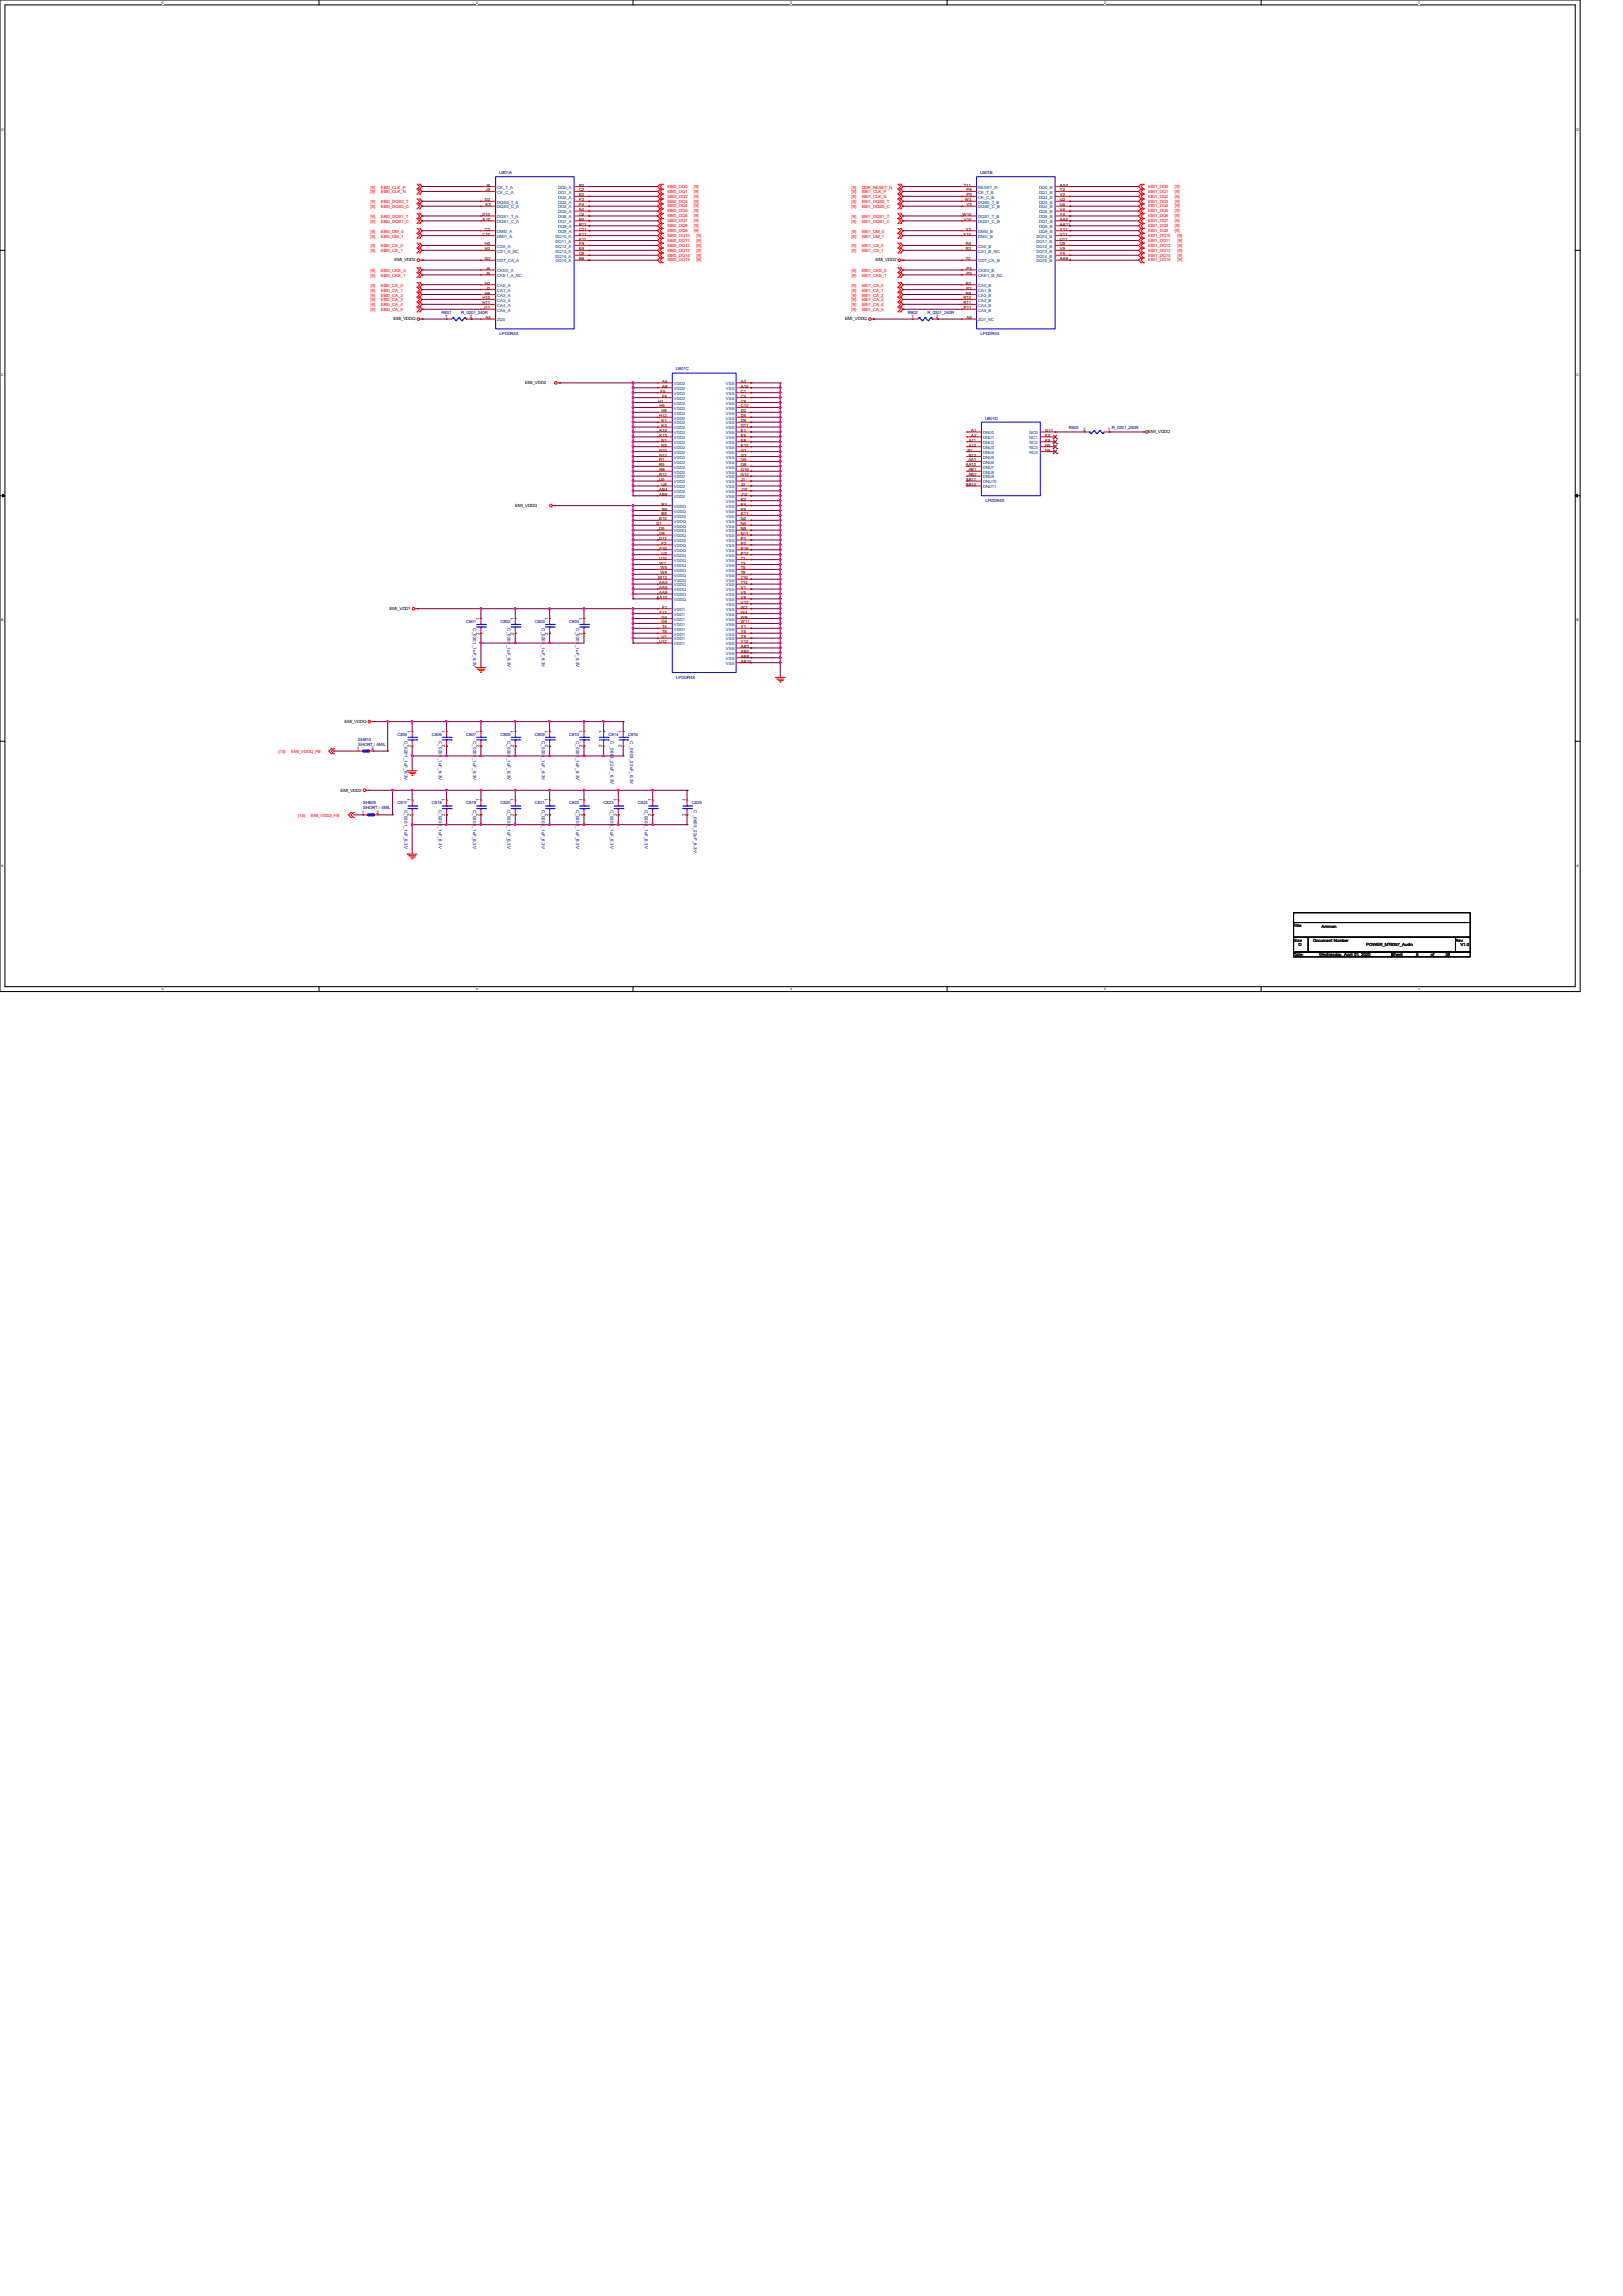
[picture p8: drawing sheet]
<svg xmlns="http://www.w3.org/2000/svg" width="210mm" height="297mm" viewBox="0 0 210 297" stroke-linecap="round" stroke-linejoin="round" font-family="sans-serif">
<defs><g id="words">
<g font-size=".6" fill="#000080">
<text x="64.6" y="22.5">U801A</text>
<text x="126.8" y="22.5">U801B</text>
<text x="57.1" y="40.6">R801</text>
<text x="59.7" y="40.6">R_0201_240R</text>
<text x="117.5" y="40.6">R802</text>
<text x="120" y="40.6">R_0201_240R</text>
<text x="64.6" y="43.4">LPDDR4X</text>
<text x="87.5" y="47.9">U801C</text>
<text x="126.9" y="43.4">LPDDR4X</text>
<text x="127.5" y="54.3">U801D</text>
<text x="138.3" y="55.5">R803</text>
<text x="143.9" y="55.5">R_0201_240R</text>
<text x="127.5" y="64.9">LPDDR4X</text>
<text x="60.3" y="80.6">C801</text>
<text x="61.2" y="81.3" transform="rotate(90 61.2 81.3)">C_0201_1uF_6.3V</text>
<text x="64.8" y="80.6">C802</text>
<text x="65.7" y="81.3" transform="rotate(90 65.7 81.3)">C_0201_1uF_6.3V</text>
<text x="69.2" y="80.6">C803</text>
<text x="70.1" y="81.3" transform="rotate(90 70.1 81.3)">C_0201_1uF_6.3V</text>
<text x="73.7" y="80.6">C804</text>
<text x="74.6" y="81.3" transform="rotate(90 74.6 81.3)">C_0201_1uF_6.3V</text>
<text x="87.5" y="87.8">LPDDR4X</text>
<text x="46.4" y="95.8">SH810</text>
<text x="51.4" y="95.2">C805</text>
<text x="52.3" y="95.9" transform="rotate(90 52.3 95.9)">C_0201_1uF_6.3V</text>
<text x="55.9" y="95.2">C806</text>
<text x="56.8" y="95.9" transform="rotate(90 56.8 95.9)">C_0201_1uF_6.3V</text>
<text x="60.3" y="95.2">C807</text>
<text x="61.2" y="95.9" transform="rotate(90 61.2 95.9)">C_0201_1uF_6.3V</text>
<text x="64.8" y="95.2">C808</text>
<text x="65.7" y="95.9" transform="rotate(90 65.7 95.9)">C_0201_1uF_6.3V</text>
<text x="69.2" y="95.2">C809</text>
<text x="70.1" y="95.9" transform="rotate(90 70.1 95.9)">C_0201_1uF_6.3V</text>
<text x="73.7" y="95.2">C810</text>
<text x="74.6" y="95.9" transform="rotate(90 74.6 95.9)">C_0201_1uF_6.3V</text>
<text x="78.7" y="95.2">C814</text>
<text x="79" y="95.9" transform="rotate(90 79 95.9)">C _0603_22uF_6.3V</text>
<text x="81.3" y="95.2">C815</text>
<text x="81.5" y="95.9" transform="rotate(90 81.5 95.9)">C _0603_22uF_6.3V</text>
<text x="46.4" y="96.4">SHORT / 4MIL</text>
<text x="47" y="104.1">SH809</text>
<text x="47" y="104.7">SHORT / 4MIL</text>
<text x="51.4" y="104.1">C817</text>
<text x="52.3" y="104.8" transform="rotate(90 52.3 104.8)">C_0201_1uF_6.3V</text>
<text x="55.9" y="104.1">C818</text>
<text x="56.8" y="104.8" transform="rotate(90 56.8 104.8)">C_0201_1uF_6.3V</text>
<text x="60.3" y="104.1">C819</text>
<text x="61.2" y="104.8" transform="rotate(90 61.2 104.8)">C_0201_1uF_6.3V</text>
<text x="64.8" y="104.1">C820</text>
<text x="65.7" y="104.8" transform="rotate(90 65.7 104.8)">C_0201_1uF_6.3V</text>
<text x="69.2" y="104.1">C821</text>
<text x="70.1" y="104.8" transform="rotate(90 70.1 104.8)">C_0201_1uF_6.3V</text>
<text x="73.7" y="104.1">C822</text>
<text x="74.6" y="104.8" transform="rotate(90 74.6 104.8)">C_0201_1uF_6.3V</text>
<text x="78.1" y="104.1">C823</text>
<text x="79" y="104.8" transform="rotate(90 79 104.8)">C_0201_1uF_6.3V</text>
<text x="82.5" y="104.1">C824</text>
<text x="83.4" y="104.8" transform="rotate(90 83.4 104.8)">C_0201_1uF_6.3V</text>
<text x="89.5" y="104.1">C825</text>
<text x="89.8" y="104.8" transform="rotate(90 89.8 104.8)">C _0603_22uF_6.3V</text>
</g>
<g font-size=".6" fill="#f00">
<text x="48" y="24.4">[9]</text>
<text x="48" y="25">[9]</text>
<text x="48" y="26.3">[9]</text>
<text x="48" y="26.9">[9]</text>
<text x="48" y="28.2">[9]</text>
<text x="48" y="28.8">[9]</text>
<text x="49.3" y="24.4">EBI0_CLK_P</text>
<text x="49.3" y="25">EBI0_CLK_N</text>
<text x="49.3" y="26.3">EBI0_DQS0_T</text>
<text x="49.3" y="26.9">EBI0_DQS0_C</text>
<text x="49.3" y="28.2">EBI0_DQS1_T</text>
<text x="49.3" y="28.8">EBI0_DQS1_C</text>
<text x="86.4" y="24.3">EBI0_DQ0</text>
<text x="86.4" y="24.9">EBI0_DQ1</text>
<text x="86.4" y="25.6">EBI0_DQ2</text>
<text x="86.4" y="26.2">EBI0_DQ3</text>
<text x="86.4" y="26.8">EBI0_DQ4</text>
<text x="86.4" y="27.5">EBI0_DQ5</text>
<text x="86.4" y="28.1">EBI0_DQ6</text>
<text x="86.4" y="28.7">EBI0_DQ7</text>
<text x="86.4" y="29.4">EBI0_DQ8</text>
<text x="89.8" y="24.3">[9]</text>
<text x="89.8" y="24.9">[9]</text>
<text x="89.8" y="25.6">[9]</text>
<text x="89.8" y="26.2">[9]</text>
<text x="89.8" y="26.8">[9]</text>
<text x="89.8" y="27.5">[9]</text>
<text x="89.8" y="28.1">[9]</text>
<text x="89.8" y="28.7">[9]</text>
<text x="89.8" y="29.4">[9]</text>
<text x="110.2" y="24.4">[9]</text>
<text x="110.2" y="25">[9]</text>
<text x="110.2" y="25.7">[9]</text>
<text x="110.2" y="26.3">[9]</text>
<text x="110.2" y="26.9">[9]</text>
<text x="110.2" y="28.2">[9]</text>
<text x="110.2" y="28.8">[9]</text>
<text x="111.5" y="24.4">DDR_RESET_N</text>
<text x="111.5" y="25">EBI1_CLK_P</text>
<text x="111.5" y="25.7">EBI1_CLK_N</text>
<text x="111.5" y="26.3">EBI1_DQS0_T</text>
<text x="111.5" y="26.9">EBI1_DQS0_C</text>
<text x="111.5" y="28.2">EBI1_DQS1_T</text>
<text x="111.5" y="28.8">EBI1_DQS1_C</text>
<text x="148.6" y="24.3">EBI1_DQ0</text>
<text x="148.6" y="24.9">EBI1_DQ1</text>
<text x="148.6" y="25.6">EBI1_DQ2</text>
<text x="148.6" y="26.2">EBI1_DQ3</text>
<text x="148.6" y="26.8">EBI1_DQ4</text>
<text x="148.6" y="27.5">EBI1_DQ5</text>
<text x="148.6" y="28.1">EBI1_DQ6</text>
<text x="148.6" y="28.7">EBI1_DQ7</text>
<text x="148.6" y="29.4">EBI1_DQ8</text>
<text x="152" y="24.3">[9]</text>
<text x="152" y="24.9">[9]</text>
<text x="152" y="25.6">[9]</text>
<text x="152" y="26.2">[9]</text>
<text x="152" y="26.8">[9]</text>
<text x="152" y="27.5">[9]</text>
<text x="152" y="28.1">[9]</text>
<text x="152" y="28.7">[9]</text>
<text x="152" y="29.4">[9]</text>
<text x="48" y="30.1">[9]</text>
<text x="48" y="30.7">[9]</text>
<text x="48" y="32">[9]</text>
<text x="48" y="32.6">[9]</text>
<text x="48" y="35.2">[9]</text>
<text x="48" y="35.8">[9]</text>
<text x="49.3" y="30.1">EBI0_DM_0</text>
<text x="49.3" y="30.7">EBI0_DM_1</text>
<text x="49.3" y="32">EBI0_CS_0</text>
<text x="49.3" y="32.6">EBI0_CS_1</text>
<text x="49.3" y="35.2">EBI0_CKE_0</text>
<text x="49.3" y="35.8">EBI0_CKE_1</text>
<text x="86.4" y="30">EBI0_DQ9</text>
<text x="86.4" y="30.7">EBI0_DQ10</text>
<text x="86.4" y="31.3">EBI0_DQ11</text>
<text x="86.4" y="31.9">EBI0_DQ12</text>
<text x="86.4" y="32.6">EBI0_DQ13</text>
<text x="86.4" y="33.2">EBI0_DQ14</text>
<text x="86.4" y="33.8">EBI0_DQ15</text>
<text x="89.8" y="30">[9]</text>
<text x="90.1" y="30.7">[9]</text>
<text x="90.1" y="31.3">[9]</text>
<text x="90.1" y="31.9">[9]</text>
<text x="90.1" y="32.6">[9]</text>
<text x="90.1" y="33.2">[9]</text>
<text x="90.1" y="33.8">[9]</text>
<text x="110.2" y="30.1">[9]</text>
<text x="110.2" y="30.7">[9]</text>
<text x="110.2" y="32">[9]</text>
<text x="110.2" y="32.6">[9]</text>
<text x="110.2" y="35.2">[9]</text>
<text x="110.2" y="35.8">[9]</text>
<text x="111.5" y="30.1">EBI1_DM_0</text>
<text x="111.5" y="30.7">EBI1_DM_1</text>
<text x="111.5" y="32">EBI1_CS_0</text>
<text x="111.5" y="32.6">EBI1_CS_1</text>
<text x="111.5" y="35.2">EBI1_CKE_0</text>
<text x="111.5" y="35.8">EBI1_CKE_1</text>
<text x="148.6" y="30">EBI1_DQ9</text>
<text x="148.6" y="30.7">EBI1_DQ10</text>
<text x="148.6" y="31.3">EBI1_DQ11</text>
<text x="148.6" y="31.9">EBI1_DQ12</text>
<text x="148.6" y="32.6">EBI1_DQ13</text>
<text x="148.6" y="33.2">EBI1_DQ14</text>
<text x="148.6" y="33.8">EBI1_DQ15</text>
<text x="152" y="30">[9]</text>
<text x="152.4" y="30.7">[9]</text>
<text x="152.4" y="31.3">[9]</text>
<text x="152.4" y="31.9">[9]</text>
<text x="152.4" y="32.6">[9]</text>
<text x="152.4" y="33.2">[9]</text>
<text x="152.4" y="33.8">[9]</text>
<text x="48" y="37.1">[9]</text>
<text x="48" y="37.7">[9]</text>
<text x="48" y="38.4">[9]</text>
<text x="48" y="39">[9]</text>
<text x="48" y="39.6">[9]</text>
<text x="48" y="40.3">[9]</text>
<text x="49.3" y="37.1">EBI0_CA_0</text>
<text x="49.3" y="37.7">EBI0_CA_1</text>
<text x="49.3" y="38.4">EBI0_CA_2</text>
<text x="49.3" y="39">EBI0_CA_3</text>
<text x="49.3" y="39.6">EBI0_CA_4</text>
<text x="49.3" y="40.3">EBI0_CA_5</text>
<text x="110.2" y="37.1">[9]</text>
<text x="110.2" y="37.7">[9]</text>
<text x="110.2" y="38.4">[9]</text>
<text x="110.2" y="39">[9]</text>
<text x="110.2" y="39.6">[9]</text>
<text x="110.2" y="40.3">[9]</text>
<text x="111.5" y="37.1">EBI1_CA_0</text>
<text x="111.5" y="37.7">EBI1_CA_1</text>
<text x="111.5" y="38.4">EBI1_CA_2</text>
<text x="111.5" y="39">EBI1_CA_3</text>
<text x="111.5" y="39.6">EBI1_CA_4</text>
<text x="111.5" y="40.3">EBI1_CA_5</text>
<text x="36" y="97.5">[14]</text>
<text x="37.7" y="97.5">EMI_VDDQ_FB</text>
<text x="38.6" y="105.7">[14]</text>
<text x="40.2" y="105.7">EMI_VDD2_FB</text>
</g>
<g font-size=".6">
<text x="62.4" y="27.9">D10</text>
<text x="62.5" y="28.6">E10</text>
<text x="62.7" y="26">D3</text>
<text x="62.7" y="29.8">C3</text>
<text x="62.8" y="26.7">E3</text>
<text x="62.9" y="24.1">J8</text>
<text x="62.9" y="24.8">J9</text>
<text x="74.9" y="24.1">B2</text>
<text x="74.9" y="24.8">C2</text>
<text x="74.9" y="25.4">E2</text>
<text x="74.9" y="26">F2</text>
<text x="74.9" y="26.7">F4</text>
<text x="74.9" y="27.3">E4</text>
<text x="74.9" y="27.9">C4</text>
<text x="74.9" y="28.6">B4</text>
<text x="74.9" y="29.2">B11</text>
<text x="74.9" y="29.8">C11</text>
<text x="124.5" y="27.9">W10</text>
<text x="124.7" y="28.6">V10</text>
<text x="124.7" y="24.1">T11</text>
<text x="124.8" y="26">W3</text>
<text x="125" y="29.8">Y3</text>
<text x="125.1" y="24.8">P8</text>
<text x="125.1" y="25.4">P9</text>
<text x="125.1" y="26.7">V3</text>
<text x="137.2" y="24.1">AA2</text>
<text x="137.2" y="24.8">Y2</text>
<text x="137.2" y="25.4">V2</text>
<text x="137.2" y="26">U2</text>
<text x="137.2" y="26.7">U4</text>
<text x="137.2" y="27.3">V4</text>
<text x="137.2" y="27.9">Y4</text>
<text x="137.2" y="28.6">AA4</text>
<text x="137.2" y="29.2">AA11</text>
<text x="137.2" y="29.8">Y11</text>
<text x="51.1" y="33.8">EMI_VDD2</text>
<text x="62.4" y="30.5">C10</text>
<text x="62.7" y="31.7">H4</text>
<text x="62.7" y="32.4">H3</text>
<text x="62.7" y="33.7">G2</text>
<text x="62.9" y="34.9">J4</text>
<text x="62.9" y="35.6">J5</text>
<text x="74.9" y="30.5">E11</text>
<text x="74.9" y="31.1">F11</text>
<text x="74.9" y="31.7">F9</text>
<text x="74.9" y="32.4">E9</text>
<text x="74.9" y="33">C9</text>
<text x="74.9" y="33.7">B9</text>
<text x="113.3" y="33.8">EMI_VDD2</text>
<text x="124.7" y="30.5">Y10</text>
<text x="125" y="31.7">R4</text>
<text x="125" y="32.4">R3</text>
<text x="125" y="33.7">T2</text>
<text x="125.1" y="34.9">P4</text>
<text x="125.1" y="35.6">P5</text>
<text x="137.2" y="30.5">V11</text>
<text x="137.2" y="31.1">U11</text>
<text x="137.2" y="31.7">U9</text>
<text x="137.2" y="32.4">V9</text>
<text x="137.2" y="33">Y9</text>
<text x="137.2" y="33.7">AA9</text>
<text x="50.9" y="41.4">EMI_VDDQ</text>
<text x="57.6" y="41.1">1</text>
<text x="60.8" y="41.1">2</text>
<text x="62.4" y="38.7">H10</text>
<text x="62.4" y="39.4">H11</text>
<text x="62.6" y="40">J11</text>
<text x="62.7" y="36.8">H2</text>
<text x="62.7" y="38.1">H9</text>
<text x="62.8" y="41.3">A5</text>
<text x="62.9" y="37.5">J2</text>
<text x="109.3" y="41.4">EMI_VDDQ</text>
<text x="117.9" y="41.1">1</text>
<text x="121.1" y="41.1">2</text>
<text x="124.7" y="38.7">R10</text>
<text x="124.7" y="39.4">R11</text>
<text x="124.7" y="40">P11</text>
<text x="125" y="36.8">R2</text>
<text x="125" y="38.1">R9</text>
<text x="125.1" y="37.5">P2</text>
<text x="125.1" y="41.3">A8</text>
<text x="67.9" y="49.7">EMI_VDD2</text>
<text x="85.2" y="52.1">H1</text>
<text x="85.3" y="54">H12</text>
<text x="85.3" y="52.7">H5</text>
<text x="85.5" y="50.8">F5</text>
<text x="85.6" y="53.3">H8</text>
<text x="85.7" y="49.5">A4</text>
<text x="85.7" y="50.2">A9</text>
<text x="85.7" y="51.4">F8</text>
<text x="95.9" y="49.5">A3</text>
<text x="95.9" y="50.2">A10</text>
<text x="95.9" y="50.8">C1</text>
<text x="95.9" y="51.4">C5</text>
<text x="95.9" y="52.1">C8</text>
<text x="95.9" y="52.7">C12</text>
<text x="95.9" y="53.3">D2</text>
<text x="95.9" y="54">D4</text>
<text x="85.3" y="58.4">N10</text>
<text x="85.3" y="59.1">N12</text>
<text x="85.3" y="59.7">R1</text>
<text x="85.3" y="55.9">K10</text>
<text x="85.3" y="56.5">K12</text>
<text x="85.6" y="54.6">K1</text>
<text x="85.6" y="55.2">K3</text>
<text x="85.6" y="57.1">N1</text>
<text x="85.6" y="57.8">N3</text>
<text x="95.9" y="54.6">D9</text>
<text x="95.9" y="55.2">D11</text>
<text x="95.9" y="55.9">E1</text>
<text x="95.9" y="56.5">E5</text>
<text x="95.9" y="57.1">E8</text>
<text x="95.9" y="57.8">E12</text>
<text x="95.9" y="58.4">G1</text>
<text x="95.9" y="59.1">G3</text>
<text x="95.9" y="59.7">G5</text>
<text x="125.2" y="58.4">B1</text>
<text x="125.3" y="59.7">AA1</text>
<text x="125.3" y="57.1">A11</text>
<text x="125.3" y="57.8">A12</text>
<text x="125.3" y="59.1">B12</text>
<text x="125.7" y="55.9">A1</text>
<text x="125.7" y="56.5">A2</text>
<text x="135.3" y="55.9">G11</text>
<text x="135.3" y="56.5">K5</text>
<text x="135.3" y="57.1">K8</text>
<text x="135.3" y="57.8">N5</text>
<text x="135.3" y="58.4">N8</text>
<text x="140.2" y="55.7">2</text>
<text x="143.3" y="55.7">1</text>
<text x="148.6" y="56.1">EMI_VDDQ</text>
<text x="66.7" y="65.6">EMI_VDDQ</text>
<text x="85.3" y="60.3">R5</text>
<text x="85.3" y="61.6">R12</text>
<text x="85.3" y="62.2">U5</text>
<text x="85.3" y="63.5">AB4</text>
<text x="85.3" y="64.1">AB9</text>
<text x="85.3" y="61">R8</text>
<text x="85.6" y="62.9">U8</text>
<text x="85.6" y="65.4">B3</text>
<text x="95.9" y="60.3">G8</text>
<text x="95.9" y="61">G10</text>
<text x="95.9" y="61.6">G12</text>
<text x="95.9" y="62.2">J1</text>
<text x="95.9" y="62.9">J3</text>
<text x="95.9" y="63.5">J10</text>
<text x="95.9" y="64.1">J12</text>
<text x="95.9" y="64.8">K2</text>
<text x="95.9" y="65.4">K4</text>
<text x="125" y="60.3">AA12</text>
<text x="125" y="62.2">AB11</text>
<text x="125" y="62.9">AB12</text>
<text x="125.3" y="61">AB1</text>
<text x="125.3" y="61.6">AB2</text>
<text x="85" y="67.9">D1</text>
<text x="85.3" y="67.3">B10</text>
<text x="85.3" y="68.6">D5</text>
<text x="85.3" y="69.8">D12</text>
<text x="85.3" y="69.2">D8</text>
<text x="85.3" y="71.1">F10</text>
<text x="85.6" y="66.7">B8</text>
<text x="85.6" y="70.5">F3</text>
<text x="85.6" y="71.8">U3</text>
<text x="85.7" y="66">B5</text>
<text x="95.9" y="66">K9</text>
<text x="95.9" y="66.7">K11</text>
<text x="95.9" y="67.3">N2</text>
<text x="95.9" y="67.9">N4</text>
<text x="95.9" y="68.6">N9</text>
<text x="95.9" y="69.2">N11</text>
<text x="95.9" y="69.8">P1</text>
<text x="95.9" y="70.5">P3</text>
<text x="95.9" y="71.1">P10</text>
<text x="95.9" y="71.8">P12</text>
<text x="85" y="77.5">AA10</text>
<text x="85.2" y="74.9">W12</text>
<text x="85.3" y="72.4">U10</text>
<text x="85.3" y="75.6">AA3</text>
<text x="85.3" y="76.2">AA5</text>
<text x="85.3" y="76.8">AA8</text>
<text x="85.3" y="73">W1</text>
<text x="85.5" y="73.7">W5</text>
<text x="85.5" y="74.3">W8</text>
<text x="95.9" y="72.4">T1</text>
<text x="95.9" y="73">T3</text>
<text x="95.9" y="73.7">T5</text>
<text x="95.9" y="74.3">T8</text>
<text x="95.9" y="74.9">T10</text>
<text x="95.9" y="75.6">T12</text>
<text x="95.9" y="76.2">V1</text>
<text x="95.9" y="76.8">V5</text>
<text x="95.9" y="77.5">V8</text>
<text x="50.4" y="78.9">EMI_VDD1</text>
<text x="62.1" y="82.1" transform="rotate(-90 62.1 82.1)">2</text>
<text x="62.1" y="80.2" transform="rotate(-90 62.1 80.2)">1</text>
<text x="66.5" y="82.1" transform="rotate(-90 66.5 82.1)">2</text>
<text x="66.5" y="80.2" transform="rotate(-90 66.5 80.2)">1</text>
<text x="71" y="82.1" transform="rotate(-90 71 82.1)">2</text>
<text x="71" y="80.2" transform="rotate(-90 71 80.2)">1</text>
<text x="75.4" y="82.1" transform="rotate(-90 75.4 82.1)">2</text>
<text x="75.4" y="80.2" transform="rotate(-90 75.4 80.2)">1</text>
<text x="85.3" y="83.2">U12</text>
<text x="85.3" y="79.4">F12</text>
<text x="85.6" y="80">G4</text>
<text x="85.6" y="80.6">G9</text>
<text x="85.6" y="82.5">U1</text>
<text x="85.7" y="78.7">F1</text>
<text x="85.7" y="81.3">T4</text>
<text x="85.7" y="81.9">T9</text>
<text x="95.9" y="78.1">V12</text>
<text x="95.9" y="78.7">W2</text>
<text x="95.9" y="79.4">W4</text>
<text x="95.9" y="80">W9</text>
<text x="95.9" y="80.6">W11</text>
<text x="95.9" y="81.3">Y1</text>
<text x="95.9" y="81.9">Y5</text>
<text x="95.9" y="82.5">Y8</text>
<text x="95.9" y="83.2">Y12</text>
<text x="95.9" y="83.8">AB3</text>
<text x="95.9" y="84.5">AB5</text>
<text x="95.9" y="85.1">AB8</text>
<text x="95.9" y="85.7">AB10</text>
<text x="44.6" y="93.5">EMI_VDDQ</text>
<text x="53.2" y="94.8" transform="rotate(-90 53.2 94.8)">1</text>
<text x="57.6" y="94.8" transform="rotate(-90 57.6 94.8)">1</text>
<text x="62.1" y="94.8" transform="rotate(-90 62.1 94.8)">1</text>
<text x="66.5" y="94.8" transform="rotate(-90 66.5 94.8)">1</text>
<text x="71" y="94.8" transform="rotate(-90 71 94.8)">1</text>
<text x="75.4" y="94.8" transform="rotate(-90 75.4 94.8)">1</text>
<text x="77.9" y="94.8" transform="rotate(-90 77.9 94.8)">1</text>
<text x="80.5" y="94.8" transform="rotate(-90 80.5 94.8)">1</text>
<text x="46.2" y="97">1</text>
<text x="48.1" y="97">2</text>
<text x="53.2" y="96.7" transform="rotate(-90 53.2 96.7)">2</text>
<text x="57.6" y="96.7" transform="rotate(-90 57.6 96.7)">2</text>
<text x="62.1" y="96.7" transform="rotate(-90 62.1 96.7)">2</text>
<text x="66.5" y="96.7" transform="rotate(-90 66.5 96.7)">2</text>
<text x="71" y="96.7" transform="rotate(-90 71 96.7)">2</text>
<text x="75.4" y="96.7" transform="rotate(-90 75.4 96.7)">2</text>
<text x="77.9" y="96.7" transform="rotate(-90 77.9 96.7)">2</text>
<text x="80.5" y="96.7" transform="rotate(-90 80.5 96.7)">2</text>
<text x="44.1" y="102.4">EMI_VDD2</text>
<text x="46.8" y="105.2">1</text>
<text x="48.7" y="105.2">2</text>
<text x="53.2" y="105.6" transform="rotate(-90 53.2 105.6)">2</text>
<text x="53.2" y="103.7" transform="rotate(-90 53.2 103.7)">1</text>
<text x="57.6" y="105.6" transform="rotate(-90 57.6 105.6)">2</text>
<text x="57.6" y="103.7" transform="rotate(-90 57.6 103.7)">1</text>
<text x="62.1" y="105.6" transform="rotate(-90 62.1 105.6)">2</text>
<text x="62.1" y="103.7" transform="rotate(-90 62.1 103.7)">1</text>
<text x="66.5" y="105.6" transform="rotate(-90 66.5 105.6)">2</text>
<text x="66.5" y="103.7" transform="rotate(-90 66.5 103.7)">1</text>
<text x="71" y="105.6" transform="rotate(-90 71 105.6)">2</text>
<text x="71" y="103.7" transform="rotate(-90 71 103.7)">1</text>
<text x="75.4" y="105.6" transform="rotate(-90 75.4 105.6)">2</text>
<text x="75.4" y="103.7" transform="rotate(-90 75.4 103.7)">1</text>
<text x="79.8" y="105.6" transform="rotate(-90 79.8 105.6)">2</text>
<text x="79.8" y="103.7" transform="rotate(-90 79.8 103.7)">1</text>
<text x="84.3" y="105.6" transform="rotate(-90 84.3 105.6)">2</text>
<text x="84.3" y="103.7" transform="rotate(-90 84.3 103.7)">1</text>
<text x="88.7" y="105.6" transform="rotate(-90 88.7 105.6)">2</text>
<text x="88.7" y="103.7" transform="rotate(-90 88.7 103.7)">1</text>
<text x="167.4" y="119.9">Title</text>
<text x="167.4" y="121.8">Size</text>
<text x="167.4" y="123.7">Date:</text>
<text x="168" y="122.4">D</text>
<text x="169.9" y="121.8">Document Number</text>
<text x="170.7" y="123.7">Wednesday, April 01, 2020</text>
<text x="171" y="120">Amman</text>
<text x="176.8" y="122.3">POWER_MT6357_Audio</text>
<text x="180.1" y="123.7">Sheet</text>
<text x="183.3" y="123.7">8</text>
<text x="185.2" y="123.7">of</text>
<text x="187.1" y="123.7">38</text>
<text x="188.3" y="121.8">Rev</text>
<text x="189" y="122.4">V1.0</text>
</g>
<g font-size=".6" fill="#004080">
<text x="64.3" y="24.4">CK_T_A</text>
<text x="64.3" y="25.1">CK_C_A</text>
<text x="64.3" y="26.3">DQS0_T_A</text>
<text x="64.3" y="27">DQS0_C_A</text>
<text x="64.3" y="28.2">DQS1_T_A</text>
<text x="64.3" y="28.9">DQS1_C_A</text>
<text x="72.2" y="24.4">DQ0_A</text>
<text x="72.2" y="25.1">DQ1_A</text>
<text x="72.2" y="25.7">DQ2_A</text>
<text x="72.2" y="26.3">DQ3_A</text>
<text x="72.2" y="27">DQ4_A</text>
<text x="72.2" y="27.6">DQ5_A</text>
<text x="72.2" y="28.2">DQ6_A</text>
<text x="72.2" y="28.9">DQ7_A</text>
<text x="72.2" y="29.5">DQ8_A</text>
<text x="126.6" y="25.1">CK_T_B</text>
<text x="126.6" y="25.7">CK_C_B</text>
<text x="126.6" y="26.3">DQS0_T_B</text>
<text x="126.6" y="27">DQS0_C_B</text>
<text x="126.6" y="28.2">DQS1_T_B</text>
<text x="126.6" y="28.9">DQS1_C_B</text>
<text x="126.6" y="24.4">RESET_N</text>
<text x="134.5" y="24.4">DQ0_B</text>
<text x="134.5" y="25.1">DQ1_B</text>
<text x="134.5" y="25.7">DQ2_B</text>
<text x="134.5" y="26.3">DQ3_B</text>
<text x="134.5" y="27">DQ4_B</text>
<text x="134.5" y="27.6">DQ5_B</text>
<text x="134.5" y="28.2">DQ6_B</text>
<text x="134.5" y="28.9">DQ7_B</text>
<text x="134.5" y="29.5">DQ8_B</text>
<text x="64.3" y="30.1">DMI0_A</text>
<text x="64.3" y="30.8">DMI1_A</text>
<text x="64.3" y="32">CS0_A</text>
<text x="64.3" y="32.7">CS1_A_NC</text>
<text x="64.3" y="34">ODT_CA_A</text>
<text x="64.3" y="35.2">CKE0_A</text>
<text x="64.3" y="35.9">CKE1_A_NC</text>
<text x="71.9" y="30.8">DQ10_A</text>
<text x="71.9" y="31.4">DQ11_A</text>
<text x="71.9" y="32">DQ12_A</text>
<text x="71.9" y="32.7">DQ13_A</text>
<text x="71.9" y="33.3">DQ14_A</text>
<text x="71.9" y="34">DQ15_A</text>
<text x="72.2" y="30.1">DQ9_A</text>
<text x="126.6" y="30.1">DMI0_B</text>
<text x="126.6" y="30.8">DMI1_B</text>
<text x="126.6" y="32">CS0_B</text>
<text x="126.6" y="32.7">CS1_B_NC</text>
<text x="126.6" y="34">ODT_CA_B</text>
<text x="126.6" y="35.2">CKE0_B</text>
<text x="126.6" y="35.9">CKE1_B_NC</text>
<text x="134.1" y="30.8">DQ10_B</text>
<text x="134.1" y="31.4">DQ11_B</text>
<text x="134.1" y="32">DQ12_B</text>
<text x="134.1" y="32.7">DQ13_B</text>
<text x="134.1" y="33.3">DQ14_B</text>
<text x="134.1" y="34">DQ15_B</text>
<text x="134.5" y="30.1">DQ9_B</text>
<text x="64.3" y="37.1">CA0_A</text>
<text x="64.3" y="37.8">CA1_A</text>
<text x="64.3" y="38.4">CA2_A</text>
<text x="64.3" y="39">CA3_A</text>
<text x="64.3" y="39.7">CA4_A</text>
<text x="64.3" y="40.3">CA5_A</text>
<text x="64.3" y="41.6">ZQ0</text>
<text x="126.6" y="37.1">CA0_B</text>
<text x="126.6" y="37.8">CA1_B</text>
<text x="126.6" y="38.4">CA2_B</text>
<text x="126.6" y="39">CA3_B</text>
<text x="126.6" y="39.7">CA4_B</text>
<text x="126.6" y="40.3">CA5_B</text>
<text x="126.6" y="41.6">ZQ1_NC</text>
<text x="87.2" y="49.8">VDD2</text>
<text x="87.2" y="50.5">VDD2</text>
<text x="87.2" y="51.1">VDD2</text>
<text x="87.2" y="51.7">VDD2</text>
<text x="87.2" y="52.4">VDD2</text>
<text x="87.2" y="53">VDD2</text>
<text x="87.2" y="53.6">VDD2</text>
<text x="93.9" y="49.8">VSS</text>
<text x="93.9" y="50.5">VSS</text>
<text x="93.9" y="51.1">VSS</text>
<text x="93.9" y="51.7">VSS</text>
<text x="93.9" y="52.4">VSS</text>
<text x="93.9" y="53">VSS</text>
<text x="93.9" y="53.6">VSS</text>
<text x="87.2" y="54.3">VDD2</text>
<text x="87.2" y="54.9">VDD2</text>
<text x="87.2" y="55.5">VDD2</text>
<text x="87.2" y="56.2">VDD2</text>
<text x="87.2" y="56.8">VDD2</text>
<text x="87.2" y="57.4">VDD2</text>
<text x="87.2" y="58.1">VDD2</text>
<text x="87.2" y="58.7">VDD2</text>
<text x="87.2" y="59.4">VDD2</text>
<text x="87.2" y="60">VDD2</text>
<text x="93.9" y="54.3">VSS</text>
<text x="93.9" y="54.9">VSS</text>
<text x="93.9" y="55.5">VSS</text>
<text x="93.9" y="56.2">VSS</text>
<text x="93.9" y="56.8">VSS</text>
<text x="93.9" y="57.4">VSS</text>
<text x="93.9" y="58.1">VSS</text>
<text x="93.9" y="58.7">VSS</text>
<text x="93.9" y="59.4">VSS</text>
<text x="93.9" y="60">VSS</text>
<text x="127.2" y="56.2">DNU0</text>
<text x="127.2" y="56.8">DNU1</text>
<text x="127.2" y="57.4">DNU2</text>
<text x="127.2" y="58.1">DNU3</text>
<text x="127.2" y="58.7">DNU4</text>
<text x="127.2" y="59.4">DNU5</text>
<text x="127.2" y="60">DNU6</text>
<text x="133.2" y="56.2">NC0</text>
<text x="133.2" y="56.8">NC1</text>
<text x="133.2" y="57.4">NC2</text>
<text x="133.2" y="58.1">NC3</text>
<text x="133.2" y="58.7">NC4</text>
<text x="87.2" y="60.6">VDD2</text>
<text x="87.2" y="61.3">VDD2</text>
<text x="87.2" y="61.9">VDD2</text>
<text x="87.2" y="62.5">VDD2</text>
<text x="87.2" y="63.2">VDD2</text>
<text x="87.2" y="63.8">VDD2</text>
<text x="87.2" y="64.4">VDD2</text>
<text x="87.2" y="65.7">VDDQ</text>
<text x="93.9" y="60.6">VSS</text>
<text x="93.9" y="61.3">VSS</text>
<text x="93.9" y="61.9">VSS</text>
<text x="93.9" y="62.5">VSS</text>
<text x="93.9" y="63.2">VSS</text>
<text x="93.9" y="63.8">VSS</text>
<text x="93.9" y="64.4">VSS</text>
<text x="93.9" y="65.1">VSS</text>
<text x="93.9" y="65.7">VSS</text>
<text x="127.2" y="60.6">DNU7</text>
<text x="127.2" y="61.3">DNU8</text>
<text x="127.2" y="61.9">DNU9</text>
<text x="127.2" y="62.5">DNU10</text>
<text x="127.2" y="63.2">DNU11</text>
<text x="87.2" y="66.3">VDDQ</text>
<text x="87.2" y="67">VDDQ</text>
<text x="87.2" y="67.6">VDDQ</text>
<text x="87.2" y="68.2">VDDQ</text>
<text x="87.2" y="68.9">VDDQ</text>
<text x="87.2" y="69.5">VDDQ</text>
<text x="87.2" y="70.1">VDDQ</text>
<text x="87.2" y="70.8">VDDQ</text>
<text x="87.2" y="71.4">VDDQ</text>
<text x="93.9" y="66.3">VSS</text>
<text x="93.9" y="67">VSS</text>
<text x="93.9" y="67.6">VSS</text>
<text x="93.9" y="68.2">VSS</text>
<text x="93.9" y="68.9">VSS</text>
<text x="93.9" y="69.5">VSS</text>
<text x="93.9" y="70.1">VSS</text>
<text x="93.9" y="70.8">VSS</text>
<text x="93.9" y="71.4">VSS</text>
<text x="87.2" y="72.1">VDDQ</text>
<text x="87.2" y="72.7">VDDQ</text>
<text x="87.2" y="73.3">VDDQ</text>
<text x="87.2" y="74">VDDQ</text>
<text x="87.2" y="74.6">VDDQ</text>
<text x="87.2" y="75.2">VDDQ</text>
<text x="87.2" y="75.9">VDDQ</text>
<text x="87.2" y="76.5">VDDQ</text>
<text x="87.2" y="77.1">VDDQ</text>
<text x="87.2" y="77.8">VDDQ</text>
<text x="93.9" y="72.1">VSS</text>
<text x="93.9" y="72.7">VSS</text>
<text x="93.9" y="73.3">VSS</text>
<text x="93.9" y="74">VSS</text>
<text x="93.9" y="74.6">VSS</text>
<text x="93.9" y="75.2">VSS</text>
<text x="93.9" y="75.9">VSS</text>
<text x="93.9" y="76.5">VSS</text>
<text x="93.9" y="77.1">VSS</text>
<text x="93.9" y="77.8">VSS</text>
<text x="87.2" y="79">VDD1</text>
<text x="87.2" y="79.7">VDD1</text>
<text x="87.2" y="80.3">VDD1</text>
<text x="87.2" y="80.9">VDD1</text>
<text x="87.2" y="81.6">VDD1</text>
<text x="87.2" y="82.2">VDD1</text>
<text x="87.2" y="82.8">VDD1</text>
<text x="87.2" y="83.5">VDD1</text>
<text x="93.9" y="78.4">VSS</text>
<text x="93.9" y="79">VSS</text>
<text x="93.9" y="79.7">VSS</text>
<text x="93.9" y="80.3">VSS</text>
<text x="93.9" y="80.9">VSS</text>
<text x="93.9" y="81.6">VSS</text>
<text x="93.9" y="82.2">VSS</text>
<text x="93.9" y="82.8">VSS</text>
<text x="93.9" y="83.5">VSS</text>
<text x="93.9" y="84.1">VSS</text>
<text x="93.9" y="84.8">VSS</text>
<text x="93.9" y="85.4">VSS</text>
<text x="93.9" y="86">VSS</text>
</g>
<g font-size=".5">
<text x="21" y=".5">5</text>
<text x="61.6" y=".5">4</text>
<text x="102.2" y=".5">3</text>
<text x="142.9" y=".5">2</text>
<text x="183.5" y=".5">1</text>
<text x=".2" y="16.9">D</text>
<text x="204" y="16.9">D</text>
<text x=".2" y="48.6">C</text>
<text x="204" y="48.6">C</text>
<text x=".2" y="80.4">B</text>
<text x="204" y="80.4">B</text>
<text x=".2" y="112.1">A</text>
<text x="204" y="112.1">A</text>
<text x="21" y="128.1">5</text>
<text x="61.6" y="128.1">4</text>
<text x="102.2" y="128.1">3</text>
<text x="142.9" y="128.1">2</text>
<text x="183.5" y="128.1">1</text>
</g>
</g></defs>
<path d="M0 0h204.5v128.3h-204.5zM.6 .6h203.2v127h-203.2z" fill="none" stroke="#000" stroke-width=".13"/>
<g fill="#fff">
<path d="M21 .1h.2v.5h-.2z"/>
<path d="M21 127.7h.2v.5h-.2z"/>
</g>
<path d="M41.3 0v.6M41.3 127.6v.7" fill="none" stroke="#000" stroke-width=".13"/>
<g fill="#fff">
<path d="M61.6 .1h.2v.5h-.2z"/>
<path d="M61.6 127.7h.2v.5h-.2z"/>
</g>
<path d="M81.9 0v.6M81.9 127.6v.7" fill="none" stroke="#000" stroke-width=".13"/>
<g fill="#fff">
<path d="M102.2 .1h.2v.5h-.2z"/>
<path d="M102.2 127.7h.2v.5h-.2z"/>
</g>
<path d="M122.6 0v.6M122.6 127.6v.7" fill="none" stroke="#000" stroke-width=".13"/>
<g fill="#fff">
<path d="M142.9 .1h.2v.5h-.2z"/>
<path d="M142.9 127.7h.2v.5h-.2z"/>
</g>
<path d="M163.2 0v.6M163.2 127.6v.7" fill="none" stroke="#000" stroke-width=".13"/>
<g fill="#fff">
<path d="M183.5 .1h.2v.5h-.2z"/>
<path d="M183.5 127.7h.2v.5h-.2z"/>
<path d="M.2 16.5h.3v.5h-.3z"/>
<path d="M204 16.5h.3v.5h-.3z"/>
<path d="M.2 48.3h.3v.5h-.3z"/>
<path d="M204 48.3h.3v.5h-.3z"/>
</g>
<path d="M0 32.4h.6M203.8 32.4h.7" fill="none" stroke="#000" stroke-width=".13"/>
<g fill="#fff">
<path d="M.2 80h.2v.5h-.2z"/>
<path d="M204 80h.3v.5h-.3z"/>
</g>
<path d="M0 64.1h.6M203.8 64.1h.7" fill="none" stroke="#000" stroke-width=".13"/>
<path d="M.3 63.9l.3 .2-.3 .2zM203.8 64.1l.3-.2v.4z" fill="#000" stroke="#000" stroke-width=".13"/>
<g fill="#fff">
<path d="M.2 111.8h.3v.5h-.3z"/>
<path d="M204 111.8h.3v.5h-.3z"/>
</g>
<path d="M0 95.9h.6M203.8 95.9h.7M167.4 118.1h22.8v1.2h-22.8zM167.4 119.3h22.8v1.9h-22.8zM167.4 121.2h1.9v1.9h-1.9zM167.4 123.1h12.7v.7h-12.7zM169.3 121.2h19v1.9h-19zM180.1 123.1h10.1v.7h-10.1zM188.3 121.2h1.9v1.9h-1.9z" fill="none" stroke="#000" stroke-width=".13"/>
<g fill="none" stroke="#f00" stroke-width=".13">
<path d="M54 23.8h.1M54 24.5h.1M54 25.1h.1M54 25.7h.1M54 26.4h.1M54 27h.1M54 27.6h.1M54 28.3h.1M54 28.9h.1M54 29.5h.1M54 30.2h.1M54 30.8h.1"/>
<path d="M54 31.5h.1M54 32.1h.1M54 32.7h.1M54 34.6h.1M54 35.3h.1M54 35.9h.1M54 36.5h.1M54 37.2h.1M54 37.8h.1M54 38.4h.1M54 39.1h.1M54 39.7h.1"/>
<path d="M54 23.8l.3 .3-.3 .4M54 24.5l.3 .3-.3 .3M54 25.7l.3 .3-.3 .4M54 26.4l.3 .3-.3 .3M54 27.6l.3 .3-.3 .4M54 28.3l.3 .3-.3 .3M54 29.5l.3 .3-.3 .4M54 30.2l.3 .3-.3 .3M54 31.5l.3 .2-.3 .4M54 32.1l.3 .3-.3 .3M54 34.6l.3 .3-.3 .4M54 35.3l.3 .3-.3 .3"/>
<path d="M54 36.5l.3 .3-.3 .4M54 37.2l.3 .3-.3 .3M54 37.8l.3 .3-.3 .3M54 38.4l.3 .3-.3 .4M54 39.1l.3 .3-.3 .3M54 39.7l.3 .3-.3 .3M54.3 24.5h.1M54.3 23.8h.1M54.3 25.1h.1M54.3 26.4h.1M54.3 25.7h.1M54.3 27h.1"/>
<path d="M54.3 28.3h.1M54.3 27.6h.1M54.3 28.9h.1M54.3 30.2h.1M54.3 29.5h.1M54.3 30.8h.1M54.3 32.1h.1M54.3 31.5h.1M54.3 32.7h.1M54.3 35.3h.1M54.3 34.6h.1M54.3 35.9h.1"/>
<path d="M54.3 37.2h.1M54.3 36.5h.1M54.3 37.8h.1M54.3 38.4h.1M54.3 39.1h.1M54.3 39.7h.1M54.3 23.8l.3 .3-.3 .4M54.3 24.5l.3 .3-.3 .3M54.3 25.7l.3 .3-.3 .4M54.3 26.4l.3 .3-.3 .3M54.3 27.6l.3 .3-.3 .4M54.3 28.3l.3 .3-.3 .3"/>
<path d="M54.3 29.5l.3 .3-.3 .4M54.3 30.2l.3 .3-.3 .3M54.3 31.5l.3 .2-.3 .4M54.3 32.1l.3 .3-.3 .3M54.3 34.6l.3 .3-.3 .4M54.3 35.3l.3 .3-.3 .3M54.3 36.5l.3 .3-.3 .4M54.3 37.2l.3 .3-.3 .3M54.3 37.8l.3 .3-.3 .3M54.3 38.4l.3 .3-.3 .4M54.3 39.1l.3 .3-.3 .3M54.3 39.7l.3 .3-.3 .3"/>
<path d="M54.4 33.7h.2M54.6 33.7h.1M85.4 23.8h.1M85.4 24.5h.1M85.4 25.1h.1M85.4 25.7h.1M85.4 26.4h.1M85.4 27h.1M85.4 27.6h.1M85.4 28.3h.1M85.4 28.9h.1M85.4 29.5h.1"/>
<path d="M85.4 30.2h.1M85.4 30.8h.1M85.4 31.5h.1M85.4 32.1h.1M85.4 32.7h.1M85.4 33.4h.1M85.4 34h.1M85.4 23.8l-.3 .3 .3 .4M85.4 24.5l-.3 .3 .3 .3M85.4 25.1l-.3 .3 .3 .3M85.4 25.7l-.3 .3 .3 .4M85.4 26.4l-.3 .3 .3 .3"/>
<path d="M85.4 27l-.3 .3 .3 .3M85.4 27.6l-.3 .3 .3 .4M85.4 28.3l-.3 .3 .3 .3M85.4 28.9l-.3 .3 .3 .3M85.4 29.5l-.3 .3 .3 .4M85.4 30.2l-.3 .3 .3 .3M85.4 30.8l-.3 .3 .3 .4M85.4 31.5l-.3 .2 .3 .4M85.4 32.1l-.3 .3 .3 .3M85.4 32.7l-.3 .3 .3 .4M85.4 33.4l-.3 .3 .3 .3M85.7 24.5h.1"/>
<path d="M85.7 23.8h.1M85.7 25.1h.1M85.7 25.7h.1M85.7 26.4h.1M85.7 27h.1M85.7 27.6h.1M85.7 28.3h.1M85.7 28.9h.1M85.7 29.5h.1M85.7 30.2h.1M85.7 30.8h.1M85.7 31.5h.1"/>
<path d="M85.7 32.1h.1M85.7 32.7h.1M85.7 33.4h.1M85.7 34h.1M85.7 23.8l-.3 .3 .3 .4M85.7 24.5l-.3 .3 .3 .3M85.7 25.1l-.3 .3 .3 .3M85.7 25.7l-.3 .3 .3 .4M85.7 26.4l-.3 .3 .3 .3M85.7 27l-.3 .3 .3 .3M85.7 27.6l-.3 .3 .3 .4M85.7 28.3l-.3 .3 .3 .3"/>
<path d="M85.7 28.9l-.3 .3 .3 .3M85.7 29.5l-.3 .3 .3 .4M85.7 30.2l-.3 .3 .3 .3M85.7 30.8l-.3 .3 .3 .4M85.7 31.5l-.3 .2 .3 .4M85.7 32.1l-.3 .3 .3 .3M85.7 32.7l-.3 .3 .3 .4M85.7 33.4l-.3 .3 .3 .3M116.2 23.8h.1M116.2 24.5h.1M116.2 25.1h.1M116.2 25.7h.1"/>
<path d="M116.2 26.4h.1M116.2 27h.1M116.2 27.6h.1M116.2 28.3h.1M116.2 28.9h.1M116.2 29.5h.1M116.2 30.2h.1M116.2 30.8h.1M116.2 31.5h.1M116.2 32.1h.1M116.2 32.7h.1M116.2 34.6h.1"/>
<path d="M116.2 35.3h.1M116.2 35.9h.1M116.2 36.5h.1M116.2 37.2h.1M116.2 37.8h.1M116.2 38.4h.1M116.2 39.1h.1M116.2 39.7h.1M116.2 23.8l.3 .3-.3 .4M116.2 24.5l.3 .3-.3 .3M116.2 25.1l.3 .3-.3 .3M116.2 25.7l.3 .3-.3 .4"/>
<path d="M116.2 26.4l.3 .3-.3 .3M116.2 27.6l.3 .3-.3 .4M116.2 28.3l.3 .3-.3 .3M116.2 29.5l.3 .3-.3 .4M116.2 30.2l.3 .3-.3 .3M116.2 31.5l.3 .2-.3 .4M116.2 32.1l.3 .3-.3 .3M116.2 34.6l.3 .3-.3 .4M116.2 35.3l.3 .3-.3 .3M116.2 36.5l.3 .3-.3 .4M116.2 37.2l.3 .3-.3 .3M116.2 37.8l.3 .3-.3 .3"/>
<path d="M116.2 38.4l.3 .3-.3 .4M116.2 39.1l.3 .3-.3 .3M116.2 39.7l.3 .3-.3 .3M116.5 24.5h.1M116.5 23.8h.1M116.5 25.1h.1M116.5 25.7h.1M116.5 26.4h.1M116.5 27h.1M116.5 28.3h.1M116.5 27.6h.1M116.5 28.9h.1"/>
<path d="M116.5 30.2h.1M116.5 29.5h.1M116.5 30.8h.1M116.5 32.1h.1M116.5 31.5h.1M116.5 32.7h.1M116.5 35.3h.1M116.5 34.6h.1M116.5 35.9h.1M116.5 37.2h.1M116.5 36.5h.1M116.5 37.8h.1"/>
<path d="M116.5 38.4h.1M116.5 39.1h.1M116.5 39.7h.1M116.5 23.8l.3 .3-.3 .4M116.5 24.5l.3 .3-.3 .3M116.5 25.1l.3 .3-.3 .3M116.5 25.7l.3 .3-.3 .4M116.5 26.4l.3 .3-.3 .3M116.5 27.6l.3 .3-.3 .4M116.5 28.3l.3 .3-.3 .3M116.5 29.5l.3 .3-.3 .4M116.5 30.2l.3 .3-.3 .3"/>
<path d="M116.5 31.5l.3 .2-.3 .4M116.5 32.1l.3 .3-.3 .3M116.5 34.6l.3 .3-.3 .4M116.5 35.3l.3 .3-.3 .3M116.5 36.5l.3 .3-.3 .4M116.5 37.2l.3 .3-.3 .3M116.5 37.8l.3 .3-.3 .3M116.5 38.4l.3 .3-.3 .4M116.5 39.1l.3 .3-.3 .3M116.5 39.7l.3 .3-.3 .3M116.6 33.7h.2M116.8 33.7h.1"/>
<path d="M147.7 23.8h.1M147.7 24.5h.1M147.7 25.1h.1M147.7 25.7h.1M147.7 26.4h.1M147.7 27h.1M147.7 27.6h.1M147.7 28.3h.1M147.7 28.9h.1M147.7 29.5h.1M147.7 30.2h.1M147.7 30.8h.1"/>
<path d="M147.7 31.5h.1M147.7 32.1h.1M147.7 32.7h.1M147.7 33.4h.1M147.7 34h.1M147.7 23.8l-.4 .3 .4 .4M147.7 24.5l-.4 .3 .4 .3M147.7 25.1l-.4 .3 .4 .3M147.7 25.7l-.4 .3 .4 .4M147.7 26.4l-.4 .3 .4 .3M147.7 27l-.4 .3 .4 .3M147.7 27.6l-.4 .3 .4 .4"/>
<path d="M147.7 28.3l-.4 .3 .4 .3M147.7 28.9l-.4 .3 .4 .3M147.7 29.5l-.4 .3 .4 .4M147.7 30.2l-.4 .3 .4 .3M147.7 30.8l-.4 .3 .4 .4M147.7 31.5l-.4 .2 .4 .4M147.7 32.1l-.4 .3 .4 .3M147.7 32.7l-.4 .3 .4 .4M147.7 33.4l-.4 .3 .4 .3M148 24.5h.1M148 23.8h.1M148 25.1h.1"/>
<path d="M148 25.7h.1M148 26.4h.1M148 27h.1M148 27.6h.1M148 28.3h.1M148 28.9h.1M148 29.5h.1M148 30.2h.1M148 30.8h.1M148 31.5h.1M148 32.1h.1M148 32.7h.1"/>
<path d="M148 33.4h.1M148 34h.1M148 23.8l-.3 .3 .3 .4M148 24.5l-.3 .3 .3 .3M148 25.1l-.3 .3 .3 .3M148 25.7l-.3 .3 .3 .4M148 26.4l-.3 .3 .3 .3M148 27l-.3 .3 .3 .3M148 27.6l-.3 .3 .3 .4M148 28.3l-.3 .3 .3 .3M148 28.9l-.3 .3 .3 .3M148 29.5l-.3 .3 .3 .4"/>
<path d="M148 30.2l-.3 .3 .3 .3M148 30.8l-.3 .3 .3 .4M148 31.5l-.3 .2 .3 .4M148 32.1l-.3 .3 .3 .3M148 32.7l-.3 .3 .3 .4M148 33.4l-.3 .3 .3 .3M54 40.3h.1M54.3 40.3h.1M54.4 41.3h.2M54.6 41.3h.1M72.1 49.5h.3M72.4 49.5h.1"/>
<path d="M112.8 41.3h.2M113 41.3h.1M116.2 40.3h.1M116.5 40.3h.1M118.1 41.3h.1M118.1 41.3h.6M120.6 41.3h.7M121.3 41.3h.1M148 55.9h.1M148 55.9h.2M53.7 78.7h.3M54 78.7h.1"/>
<path d="M71.5 65.4h.3M71.8 65.4h.1M42.9 96.9h.1M42.9 97.5h.1M42.9 96.9l-.4 .3 .4 .3M43.2 96.9h.1M43.2 97.5h.1M43.2 96.9l-.3 .3 .3 .3M48 93.3h.3M48.3 93.3h.1M52.7 99.7h.1M52.7 99.7h1.3"/>
<path d="M52.9 99.9h.1M52.9 99.9h.9M61.6 86.4h.1M61.6 86.4h1.3M61.8 86.6h.1M61.8 86.6h.9M62 86.7h.5M62.2 87h.1M62.2 81.9h.1M62.2 80h.1M62.2 80v.6M62.2 81.3v.6"/>
<path d="M62.5 86.7h.1M75.6 81.9h.1M75.6 80h.1M75.6 80v.6M75.6 81.3v.6M100.3 87.6h.1M100.3 87.6h1.3M100.5 87.8h.1M100.5 87.8h.9M100.7 88h.5M100.9 88.2h.1M101.2 88h.1"/>
<path d="M45.4 105.1h.1M45.4 105.7h.1M45.4 105.1l-.3 .3 .3 .3M45.7 105.1h.1M45.7 105.7h.1M45.7 105.1l-.3 .3 .3 .3M47.4 102.2h.2M47.6 102.2h.1M52.7 110.5h.1M52.7 110.5h1.3M52.9 110.7h.1M52.9 110.7h.9"/>
<path d="M53.1 110.9h.5M53.1 100.1h.5M53.3 111.1h.1M53.3 100.3h.1M53.3 105.4h.1M53.3 103.5h.1M53.3 103.5v.6M53.3 104.8v.6M53.6 110.9h.1M53.6 100.1h.1M80 105.4h.1M80 103.5h.1"/>
<path d="M80 103.5v.6M80 104.8v.6M88.9 105.4h.1M88.9 103.5h.1M88.9 103.5v.6M88.9 104.8v.6"/>
<circle cx="54.1" cy="33.7" r=".17"/>
<circle cx="116.4" cy="33.7" r=".17"/>
<circle cx="54.1" cy="41.3" r=".17"/>
<circle cx="71.9" cy="49.5" r=".17"/>
<circle cx="112.6" cy="41.3" r=".17"/>
<circle cx="148.4" cy="55.9" r=".17"/>
<circle cx="53.5" cy="78.7" r=".17"/>
<circle cx="71.3" cy="65.4" r=".17"/>
<circle cx="47.8" cy="93.3" r=".17"/>
<circle cx="47.2" cy="102.2" r=".17"/>
</g>
<g fill="none" stroke="#00f" stroke-width=".13">
<path d="M119 41.1h.1M119 41.1l-.3 .2M119 41.1l.3 .4M119.3 41.5h.1M119.7 41.1h.1M119.7 41.1l-.4 .4M119.7 41.1l.4 .4M120.1 41.5h.1M120.5 41.1h.1M120.5 41.1l-.4 .4M120.5 41.1l.1 .2M120.6 41.3h.1"/>
<path d="M61.7 81.1h1.1M61.7 80.8h1.1M62.2 80.8h.1M62.2 81.1h.1M62.2 80.6v.2M62.2 81.1v.2M62.8 81.1h.1M62.8 80.8h.1M75 81.1h1.2M75 80.8h1.2M75.6 80.8h.1M75.6 81.1h.1"/>
<path d="M75.6 80.6v.2M75.6 81.1v.2M76.2 81.1h.1M76.2 80.8h.1M52.8 104.6h1.1M52.8 104.3h1.1M53.3 104.3h.1M53.3 104.6h.1M53.3 104.1v.2M53.3 104.6v.2M53.9 104.6h.1M53.9 104.3h.1"/>
<path d="M79.5 104.6h1.1M79.5 104.3h1.1M80 104.3h.1M80 104.6h.1M80 104.1v.2M80 104.6v.2M80.6 104.6h.1M80.6 104.3h.1M88.3 104.6h1.2M88.3 104.3h1.2M88.9 104.3h.1M88.9 104.6h.1"/>
<path d="M88.9 104.1v.2M88.9 104.6v.2M89.5 104.6h.1M89.5 104.3h.1"/>
</g>
<path d="M47 97.2h.6" fill="none" stroke="#00f" stroke-width=".38"/>
<circle cx="47.6" cy="97.2" r=".19" fill="#00f"/>
<g fill="none" stroke="#f00" stroke-width=".13">
<path d="M62.2 24.1h.1M62.2 24.8h.1M62.2 26h.1M62.2 26.7h.1M62.2 27.9h.1M62.2 28.6h.1M62.2 29.8h.1M62.2 30.5h.1M62.2 31.7h.1M62.2 32.4h.1M62.2 33.7h.1M62.2 34.9h.1"/>
<path d="M62.2 35.6h.1M62.2 36.8h.1M62.2 37.5h.1M62.2 38.1h.1M62.2 38.7h.1M62.2 39.4h.1M62.2 24.8h1.9M62.2 26h1.9M62.2 26.7h1.9M62.2 27.9h1.9M62.2 28.6h1.9M62.2 29.8h1.9"/>
<path d="M62.2 30.5h1.9M62.2 31.7h1.9M62.2 32.4h1.9M62.2 33.7h1.9M62.2 34.9h1.9M62.2 35.6h1.9M62.2 36.8h1.9M62.2 37.5h1.9M62.2 38.1h1.9M62.2 38.7h1.9M62.2 39.4h1.9M62.2 24.1h1.9"/>
<path d="M74.3 24.8h1.9M74.3 25.4h1.9M74.3 26h1.9M74.3 26.7h1.9M74.3 27.9h1.9M74.3 28.6h1.9M74.3 29.8h1.9M74.3 30.5h1.9M74.3 31.7h1.9M74.3 32.4h1.9M74.3 33.7h1.9M74.3 24.1h1.9"/>
<path d="M74.3 27.3h1.9M74.3 29.2h1.9M74.3 31.1h1.9M74.3 33h1.9M76.2 24.1h.1M76.2 24.8h.1M76.2 25.4h.1M76.2 26h.1M76.2 26.7h.1M76.2 27.3h.1M76.2 27.9h.1M76.2 28.6h.1"/>
<path d="M76.2 29.2h.1M76.2 29.8h.1M76.2 30.5h.1M76.2 31.1h.1M76.2 31.7h.1M76.2 32.4h.1M76.2 33h.1M76.2 33.7h.1M124.5 24.8h.1M124.5 25.4h.1M124.5 26h.1M124.5 26.7h.1"/>
<path d="M124.5 27.9h.1M124.5 28.6h.1M124.5 29.8h.1M124.5 30.5h.1M124.5 31.7h.1M124.5 32.4h.1M124.5 33.7h.1M124.5 34.9h.1M124.5 35.6h.1M124.5 36.8h.1M124.5 37.5h.1M124.5 38.1h.1"/>
<path d="M124.5 38.7h.1M124.5 39.4h.1M124.5 24.1h.1M124.5 24.8h1.9M124.5 25.4h1.9M124.5 26h1.9M124.5 26.7h1.9M124.5 27.9h1.9M124.5 28.6h1.9M124.5 29.8h1.9M124.5 30.5h1.9M124.5 31.7h1.9"/>
<path d="M124.5 32.4h1.9M124.5 33.7h1.9M124.5 34.9h1.9M124.5 35.6h1.9M124.5 36.8h1.9M124.5 37.5h1.9M124.5 38.1h1.9M124.5 38.7h1.9M124.5 39.4h1.9M124.5 24.1h1.9M136.5 24.8h1.9M136.5 25.4h1.9"/>
<path d="M136.5 26h1.9M136.5 26.7h1.9M136.5 27.9h1.9M136.5 28.6h1.9M136.5 29.8h1.9M136.5 30.5h1.9M136.5 31.7h1.9M136.5 32.4h1.9M136.5 33.7h1.9M136.5 24.1h1.9M136.5 27.3h1.9M136.5 29.2h1.9"/>
<path d="M136.5 31.1h1.9M136.5 33h1.9M138.4 24.1h.1M138.4 24.8h.1M138.4 25.4h.1M138.4 26h.1M138.4 26.7h.1M138.4 27.3h.1M138.4 27.9h.1M138.4 28.6h.1M138.4 29.2h.1M138.4 29.8h.1"/>
<path d="M138.4 30.5h.1M138.4 31.1h.1M138.4 31.7h.1M138.4 32.4h.1M138.4 33h.1M138.4 33.7h.1M57.8 41.3h.1M57.8 41.3h.6M60.3 41.3h.7M61 41.3h.1M62.2 40h.1M62.2 41.3h.1"/>
<path d="M62.2 41.3h1.9M62.2 40h1.9M124.5 40h.1M124.5 41.3h.1M124.5 41.3h1.9M124.5 40h1.9M125.1 55.9h.1M125.1 56.5h.1M125.1 57.1h.1M125.1 57.8h.1M125.1 58.4h.1M125.1 59.1h.1"/>
<path d="M125.1 59.7h.1M125.1 55.9h1.9M125.1 56.5h1.9M125.1 57.1h1.9M125.1 57.8h1.9M125.1 58.4h1.9M125.1 59.1h1.9M125.1 59.7h1.9M134.6 55.9h1.9M134.6 56.5h1.9M134.6 57.1h1.9M134.6 57.8h1.9"/>
<path d="M134.6 58.4h1.9M136.5 55.9h.1M136.5 56.5h.1M136.5 57.1h.1M136.5 57.8h.1M136.5 58.4h.1M140.3 55.9h.1M140.3 55.9h.7M142.9 55.9h.6M143.5 55.9h.1M125.1 60.3h.1M125.1 61h.1"/>
<path d="M125.1 61.6h.1M125.1 62.2h.1M125.1 62.9h.1M125.1 60.3h1.9M125.1 61h1.9M125.1 61.6h1.9M125.1 62.2h1.9M125.1 62.9h1.9M46.4 97.2h.1M46.4 97.2h.6M47.6 97.2h.7M48.3 97.2h.1"/>
<path d="M53.3 96.5h.1M53.3 94.6h.1M53.3 94.6v.6M53.3 95.9v.6M57.8 96.5h.1M57.8 94.6h.1M57.8 94.6v.6M57.8 95.9v.6M62.2 96.5h.1M62.2 94.6h.1M62.2 94.6v.6M62.2 95.9v.6"/>
<path d="M66.7 96.5h.1M66.7 94.6h.1M66.7 94.6v.6M66.7 95.9v.6M71.1 81.9h.1M71.1 80h.1M71.1 80v.6M71.1 81.3v.6M75.6 96.5h.1M75.6 94.6h.1M75.6 94.6v.6M75.6 95.9v.6"/>
<path d="M78.1 96.5h.1M78.1 94.6h.1M78.1 94.6v.6M78.1 95.9v.6M80.6 96.5h.1M80.6 94.6h.1M80.6 94.6v.6M80.6 95.9v.6M57.8 105.4h.1M57.8 103.5h.1M57.8 103.5v.6M57.8 104.8v.6"/>
<path d="M62.2 105.4h.1M62.2 103.5h.1M62.2 103.5v.6M62.2 104.8v.6M75.6 105.4h.1M75.6 103.5h.1M75.6 103.5v.6M75.6 104.8v.6"/>
</g>
<g fill="none" stroke="#00f" stroke-width=".13">
<path d="M64.1 22.9h10.2v19.6h-10.2zM126.4 22.9h10.1v19.6h-10.1zM58.6 41.1h.1M58.6 41.1l-.2 .2M58.6 41.1l.4 .4M59 41.5h.1M59.4 41.1h.1M59.4 41.1l-.4 .4M59.4 41.1l.4 .4M59.8 41.5h.1M60.2 41.1h.1M60.2 41.1l-.4 .4"/>
<path d="M60.2 41.1l.1 .2M60.3 41.3h.1M127 54.6h7.6v9.5h-7.6zM141 55.9h.1M141 55.9l.2 .2M141.2 56.1h.1M141.6 55.7h.1M141.6 55.7l.3 .4M141.6 55.7l-.4 .4M141.9 56.1h.1M142.3 55.7h.1M142.3 55.7l.4 .4"/>
<path d="M142.3 55.7l-.4 .4M142.7 56.1h.1M142.9 55.9l-.2 .2M52.8 95.7h1.1M52.8 95.4h1.1M53.3 95.4h.1M53.3 95.7h.1M53.3 95.2v.2M53.3 95.7v.2M53.9 95.7h.1M53.9 95.4h.1M57.2 95.7h1.2"/>
<path d="M57.2 95.4h1.2M57.8 95.4h.1M57.8 95.7h.1M57.8 95.2v.2M57.8 95.7v.2M58.4 95.7h.1M58.4 95.4h.1M61.7 95.7h1.1M61.7 95.4h1.1M62.2 95.4h.1M62.2 95.7h.1M62.2 95.2v.2"/>
<path d="M62.2 95.7v.2M62.8 95.7h.1M62.8 95.4h.1M66.1 95.7h1.2M66.1 95.4h1.2M66.7 95.4h.1M66.7 95.7h.1M66.7 95.2v.2M66.7 95.7v.2M67.3 95.7h.1M67.3 95.4h.1M70.6 81.1h1.1"/>
<path d="M70.6 80.8h1.1M71.1 80.8h.1M71.1 81.1h.1M71.1 80.6v.2M71.1 81.1v.2M71.7 81.1h.1M71.7 80.8h.1M75 95.7h1.2M75 95.4h1.2M75.6 95.4h.1M75.6 95.7h.1M75.6 95.2v.2"/>
<path d="M75.6 95.7v.2M76.2 95.7h.1M76.2 95.4h.1M77.6 95.7h1.1M77.6 95.4h1.1M78.1 95.4h.1M78.1 95.7h.1M78.1 95.2v.2M78.1 95.7v.2M78.7 95.7h.1M78.7 95.4h.1M80.1 95.7h1.1"/>
<path d="M80.1 95.4h1.1M80.6 95.4h.1M80.6 95.7h.1M80.6 95.2v.2M80.6 95.7v.2M81.2 95.7h.1M81.2 95.4h.1M57.2 104.6h1.2M57.2 104.3h1.2M57.8 104.3h.1M57.8 104.6h.1M57.8 104.1v.2"/>
<path d="M57.8 104.6v.2M58.4 104.6h.1M58.4 104.3h.1M61.7 104.6h1.1M61.7 104.3h1.1M62.2 104.3h.1M62.2 104.6h.1M62.2 104.1v.2M62.2 104.6v.2M62.8 104.6h.1M62.8 104.3h.1M75 104.6h1.2"/>
<path d="M75 104.3h1.2M75.6 104.3h.1M75.6 104.6h.1M75.6 104.1v.2M75.6 104.6v.2M76.2 104.6h.1M76.2 104.3h.1"/>
</g>
<g fill="none" stroke="#804000" stroke-width=".13">
<path d="M136.3 56.8h.1M136.3 57.4h.1M136.3 58h.1M136.3 58.7h.1M136.3 56.3l.5 .5M136.3 56.9l.5 .5M136.3 57.6l.5 .4M136.3 58.2l.5 .5M136.7 56.3l-.4 .5M136.7 56.9l-.4 .5M136.7 57.6l-.4 .4M136.7 58.2l-.4 .5"/>
<path d="M136.8 56.8h.1M136.8 57.4h.1M136.8 58h.1M136.8 58.7h.1"/>
</g>
<path d="M47.6 105.4h.7" fill="none" stroke="#00f" stroke-width=".38"/>
<circle cx="48.3" cy="105.4" r=".19" fill="#00f"/>
<g fill="none" stroke="#f00" stroke-width=".13">
<path d="M85.1 49.5h.1M85.1 50.2h.1M85.1 50.8h.1M85.1 51.4h.1M85.1 52.1h.1M85.1 52.7h.1M85.1 53.3h.1M85.1 54h.1M85.1 54.6h.1M85.1 55.2h.1M85.1 55.9h.1M85.1 56.5h.1"/>
<path d="M85.1 57.1h.1M85.1 57.8h.1M85.1 58.4h.1M85.1 59.1h.1M85.1 59.7h.1M85.1 49.5h1.9M85.1 50.2h1.9M85.1 50.8h1.9M85.1 51.4h1.9M85.1 52.1h1.9M85.1 52.7h1.9M85.1 53.3h1.9"/>
<path d="M85.1 54h1.9M85.1 54.6h1.9M85.1 55.2h1.9M85.1 55.9h1.9M85.1 56.5h1.9M85.1 57.1h1.9M85.1 57.8h1.9M85.1 58.4h1.9M85.1 59.1h1.9M85.1 59.7h1.9M95.2 49.5h2M95.2 50.2h2"/>
<path d="M95.2 50.8h2M95.2 51.4h2M95.2 52.1h2M95.2 52.7h2M95.2 53.3h2M95.2 54h2M95.2 54.6h2M95.2 55.2h2M95.2 55.9h2M95.2 56.5h2M95.2 57.1h2M95.2 57.8h2"/>
<path d="M95.2 58.4h2M95.2 59.1h2M95.2 59.7h2M97.2 49.5h.1M97.2 50.2h.1M97.2 50.8h.1M97.2 51.4h.1M97.2 52.1h.1M97.2 52.7h.1M97.2 53.3h.1M97.2 54h.1M97.2 54.6h.1"/>
<path d="M97.2 55.2h.1M97.2 55.9h.1M97.2 56.5h.1M97.2 57.1h.1M97.2 57.8h.1M97.2 58.4h.1M97.2 59.1h.1M97.2 59.7h.1M85.1 60.3h.1M85.1 61h.1M85.1 61.6h.1M85.1 62.2h.1"/>
<path d="M85.1 62.9h.1M85.1 63.5h.1M85.1 64.1h.1M85.1 65.4h.1M85.1 66h.1M85.1 66.7h.1M85.1 67.3h.1M85.1 67.9h.1M85.1 68.6h.1M85.1 69.2h.1M85.1 69.8h.1M85.1 70.5h.1"/>
<path d="M85.1 71.1h.1M85.1 71.8h.1M85.1 72.4h.1M85.1 73h.1M85.1 73.7h.1M85.1 74.3h.1M85.1 74.9h.1M85.1 75.6h.1M85.1 76.2h.1M85.1 76.8h.1M85.1 77.5h.1M85.1 78.7h.1"/>
<path d="M85.1 79.4h.1M85.1 60.3h1.9M85.1 61h1.9M85.1 61.6h1.9M85.1 62.2h1.9M85.1 62.9h1.9M85.1 63.5h1.9M85.1 64.1h1.9M85.1 65.4h1.9M85.1 66h1.9M85.1 66.7h1.9M85.1 67.3h1.9"/>
<path d="M85.1 67.9h1.9M85.1 68.6h1.9M85.1 69.2h1.9M85.1 69.8h1.9M85.1 70.5h1.9M85.1 71.1h1.9M85.1 71.8h1.9M85.1 72.4h1.9M85.1 73h1.9M85.1 73.7h1.9M85.1 74.3h1.9M85.1 74.9h1.9"/>
<path d="M85.1 75.6h1.9M85.1 76.2h1.9M85.1 76.8h1.9M85.1 77.5h1.9M85.1 78.7h1.9M85.1 79.4h1.9M95.2 60.3h2M95.2 61h2M95.2 61.6h2M95.2 62.2h2M95.2 62.9h2M95.2 63.5h2"/>
<path d="M95.2 64.1h2M95.2 65.4h2M95.2 66h2M95.2 66.7h2M95.2 67.3h2M95.2 67.9h2M95.2 68.6h2M95.2 69.2h2M95.2 69.8h2M95.2 70.5h2M95.2 71.1h2M95.2 71.8h2"/>
<path d="M95.2 72.4h2M95.2 73h2M95.2 73.7h2M95.2 74.3h2M95.2 74.9h2M95.2 75.6h2M95.2 76.2h2M95.2 76.8h2M95.2 77.5h2M95.2 78.7h2M95.2 79.4h2M95.2 64.8h2"/>
<path d="M95.2 78.1h2M97.2 60.3h.1M97.2 61h.1M97.2 61.6h.1M97.2 62.2h.1M97.2 62.9h.1M97.2 63.5h.1M97.2 64.1h.1M97.2 64.8h.1M97.2 65.4h.1M97.2 66h.1M97.2 66.7h.1"/>
<path d="M97.2 67.3h.1M97.2 67.9h.1M97.2 68.6h.1M97.2 69.2h.1M97.2 69.8h.1M97.2 70.5h.1M97.2 71.1h.1M97.2 71.8h.1M97.2 72.4h.1M97.2 73h.1M97.2 73.7h.1M97.2 74.3h.1"/>
<path d="M97.2 74.9h.1M97.2 75.6h.1M97.2 76.2h.1M97.2 76.8h.1M97.2 77.5h.1M97.2 78.1h.1M97.2 78.7h.1M97.2 79.4h.1M66.7 81.9h.1M66.7 80h.1M66.7 80v.6M66.7 81.3v.6"/>
<path d="M71.1 96.5h.1M71.1 94.6h.1M71.1 94.6v.6M71.1 95.9v.6M85.1 80h.1M85.1 80.6h.1M85.1 81.3h.1M85.1 81.9h.1M85.1 82.5h.1M85.1 83.2h.1M85.1 80h1.9M85.1 80.6h1.9"/>
<path d="M85.1 81.3h1.9M85.1 81.9h1.9M85.1 82.5h1.9M85.1 83.2h1.9M95.2 80h2M95.2 80.6h2M95.2 81.3h2M95.2 81.9h2M95.2 82.5h2M95.2 83.2h2M95.2 83.8h2M95.2 84.5h2"/>
<path d="M95.2 85.1h2M95.2 85.7h2M97.2 80h.1M97.2 80.6h.1M97.2 81.3h.1M97.2 81.9h.1M97.2 82.5h.1M97.2 83.2h.1M97.2 83.8h.1M97.2 84.5h.1M97.2 85.1h.1M97.2 85.7h.1"/>
<path d="M47 105.4h.1M47 105.4h.6M48.3 105.4h.6M48.9 105.4h.1M66.7 105.4h.1M66.7 103.5h.1M66.7 103.5v.6M66.7 104.8v.6M71.1 105.4h.1M71.1 103.5h.1M71.1 103.5v.6M71.1 104.8v.6"/>
<path d="M84.5 105.4h.1M84.5 103.5h.1M84.5 103.5v.6M84.5 104.8v.6"/>
</g>
<g fill="none" stroke="#00f" stroke-width=".13">
<path d="M87 48.3h8.2v38.7h-8.2zM66.1 81.1h1.2M66.1 80.8h1.2M66.7 80.8h.1M66.7 81.1h.1M66.7 80.6v.2M66.7 81.1v.2M67.3 81.1h.1M67.3 80.8h.1M70.6 95.7h1.1M70.6 95.4h1.1M71.1 95.4h.1"/>
<path d="M71.1 95.7h.1M71.1 95.2v.2M71.1 95.7v.2M71.7 95.7h.1M71.7 95.4h.1M66.1 104.6h1.2M66.1 104.3h1.2M66.7 104.3h.1M66.7 104.6h.1M66.7 104.1v.2M66.7 104.6v.2M67.3 104.6h.1"/>
<path d="M67.3 104.3h.1M70.6 104.6h1.1M70.6 104.3h1.1M71.1 104.3h.1M71.1 104.6h.1M71.1 104.1v.2M71.1 104.6v.2M71.7 104.6h.1M71.7 104.3h.1M83.9 104.6h1.1M83.9 104.3h1.1M84.5 104.3h.1"/>
<path d="M84.5 104.6h.1M84.5 104.1v.2M84.5 104.6v.2M85 104.6h.1M85 104.3h.1"/>
</g>
<g fill="none" stroke="#800040" stroke-width=".13">
<path d="M54.6 24.1h.1M54.6 24.8h.1M54.6 26h.1M54.6 26.7h.1M54.6 27.9h.1M54.6 28.6h.1M54.6 29.8h.1M54.6 30.5h.1M54.6 31.7h.1M54.6 32.4h.1M54.6 33.7h.1M54.6 34.9h.1"/>
<path d="M54.6 35.6h.1M54.6 36.8h.1M54.6 37.5h.1M54.6 38.1h.1M54.6 38.7h.1M54.6 39.4h.1M54.6 24.1h7.6M54.6 24.8h7.6M54.6 26h7.6M54.6 26.7h7.6M54.6 27.9h7.6M54.6 28.6h7.6"/>
<path d="M54.6 29.8h7.6M54.6 30.5h7.6M54.6 31.7h7.6M54.6 32.4h7.6M54.6 33.7h7.6M54.6 34.9h7.6M54.6 35.6h7.6M54.6 36.8h7.6M54.6 37.5h7.6M54.6 38.1h7.6M54.6 38.7h7.6M54.6 39.4h7.6"/>
<path d="M76.2 24.1h.1M76.2 24.8h.1M76.2 25.4h.1M76.2 26h.1M76.2 26.7h.1M76.2 27.3h.1M76.2 27.9h.1M76.2 28.6h.1M76.2 29.2h.1M76.2 29.8h.1M76.2 30.5h.1M76.2 31.1h.1"/>
<path d="M76.2 31.7h.1M76.2 32.4h.1M76.2 33h.1M76.2 33.7h.1M76.2 24.1h8.9M76.2 24.8h8.9M76.2 25.4h8.9M76.2 26h8.9M76.2 26.7h8.9M76.2 27.3h8.9M76.2 27.9h8.9M76.2 28.6h8.9"/>
<path d="M76.2 29.2h8.9M76.2 29.8h8.9M76.2 30.5h8.9M76.2 31.1h8.9M76.2 31.7h8.9M76.2 32.4h8.9M76.2 33h8.9M76.2 33.7h8.9M116.8 24.1h.1M116.8 24.8h.1M116.8 25.4h.1M116.8 26h.1"/>
<path d="M116.8 26.7h.1M116.8 27.9h.1M116.8 28.6h.1M116.8 29.8h.1M116.8 30.5h.1M116.8 31.7h.1M116.8 32.4h.1M116.8 33.7h.1M116.8 34.9h.1M116.8 35.6h.1M116.8 36.8h.1M116.8 37.5h.1"/>
<path d="M116.8 38.1h.1M116.8 38.7h.1M116.8 39.4h.1M116.8 24.1h7.7M116.8 24.8h7.7M116.8 25.4h7.7M116.8 26h7.7M116.8 26.7h7.7M116.8 27.9h7.7M116.8 28.6h7.7M116.8 29.8h7.7M116.8 30.5h7.7"/>
<path d="M116.8 31.7h7.7M116.8 32.4h7.7M116.8 33.7h7.7M116.8 34.9h7.7M116.8 35.6h7.7M116.8 36.8h7.7M116.8 37.5h7.7M116.8 38.1h7.7M116.8 38.7h7.7M116.8 39.4h7.7M138.4 24.1h.1M138.4 24.8h.1"/>
<path d="M138.4 25.4h.1M138.4 26h.1M138.4 26.7h.1M138.4 27.3h.1M138.4 27.9h.1M138.4 28.6h.1M138.4 29.2h.1M138.4 29.8h.1M138.4 30.5h.1M138.4 31.1h.1M138.4 31.7h.1M138.4 32.4h.1"/>
<path d="M138.4 33h.1M138.4 33.7h.1M138.4 24.1h8.9M138.4 24.8h8.9M138.4 25.4h8.9M138.4 26h8.9M138.4 26.7h8.9M138.4 27.3h8.9M138.4 27.9h8.9M138.4 28.6h8.9M138.4 29.2h8.9M138.4 29.8h8.9"/>
<path d="M138.4 30.5h8.9M138.4 31.1h8.9M138.4 31.7h8.9M138.4 32.4h8.9M138.4 33h8.9M138.4 33.7h8.9M54.6 40h.1M54.6 41.3h.1M54.6 40h7.6M54.6 41.3h3.2M61 41.3h.1M61 41.3h1.2"/>
<path d="M72.4 49.5h.1M72.4 49.5h12.7M81.9 49.5h.1M81.9 50.2h.1M81.9 50.8h.1M81.9 51.4h.1M81.9 52.1h.1M81.9 52.7h.1M81.9 53.3h.1M81.9 54h.1M81.9 54.6h.1M81.9 55.2h.1"/>
<path d="M81.9 55.9h.1M81.9 56.5h.1M81.9 57.1h.1M81.9 57.8h.1M81.9 58.4h.1M81.9 59.1h.1M81.9 59.7h.1M81.9 49.5v14.6M81.9 50.2h3.2M81.9 50.8h3.2M81.9 51.4h3.2M81.9 52.1h3.2"/>
<path d="M81.9 52.7h3.2M81.9 53.3h3.2M81.9 54h3.2M81.9 54.6h3.2M81.9 55.2h3.2M81.9 55.9h3.2M81.9 56.5h3.2M81.9 57.1h3.2M81.9 57.8h3.2M81.9 58.4h3.2M81.9 59.1h3.2M81.9 59.7h3.2"/>
<path d="M97.2 49.5h.1M97.2 50.2h.1M97.2 50.8h.1M97.2 51.4h.1M97.2 52.1h.1M97.2 52.7h.1M97.2 53.3h.1M97.2 54h.1M97.2 54.6h.1M97.2 55.2h.1M97.2 55.9h.1M97.2 56.5h.1"/>
<path d="M97.2 57.1h.1M97.2 57.8h.1M97.2 58.4h.1M97.2 59.1h.1M97.2 59.7h.1M97.2 49.5h3.8M97.2 50.2h3.8M97.2 50.8h3.8M97.2 51.4h3.8M97.2 52.1h3.8M97.2 52.7h3.8M97.2 53.3h3.8"/>
<path d="M97.2 54h3.8M97.2 54.6h3.8M97.2 55.2h3.8M97.2 55.9h3.8M97.2 56.5h3.8M97.2 57.1h3.8M97.2 57.8h3.8M97.2 58.4h3.8M97.2 59.1h3.8M97.2 59.7h3.8M101 49.5h.1M101 50.2h.1"/>
<path d="M101 50.8h.1M101 51.4h.1M101 52.1h.1M101 52.7h.1M101 53.3h.1M101 54h.1M101 54.6h.1M101 55.2h.1M101 55.9h.1M101 56.5h.1M101 57.1h.1M101 57.8h.1"/>
<path d="M101 58.4h.1M101 59.1h.1M101 59.7h.1M101 49.5v38.1M113 41.3h.1M113 41.3h5.1M116.8 40h.1M116.8 40h7.7M121.3 41.3h.1M121.3 41.3h3.2M136.5 55.9h.1M136.5 55.9h3.8"/>
<path d="M143.5 55.9h.1M143.5 55.9h4.5M54 78.7h.1M54 78.7h31.1M62.2 78.7h.1M62.2 78.7v1.3M66.7 78.7h.1M66.7 78.7v1.3M71.1 78.7h.1M71.1 78.7v1.3M71.8 65.4h.1M71.8 65.4h13.3"/>
<path d="M75.6 78.7h.1M75.6 78.7v1.3M81.9 60.3h.1M81.9 61h.1M81.9 61.6h.1M81.9 62.2h.1M81.9 62.9h.1M81.9 63.5h.1M81.9 64.1h.1M81.9 65.4h.1M81.9 66h.1M81.9 66.7h.1"/>
<path d="M81.9 67.3h.1M81.9 67.9h.1M81.9 68.6h.1M81.9 69.2h.1M81.9 69.8h.1M81.9 70.5h.1M81.9 71.1h.1M81.9 71.8h.1M81.9 72.4h.1M81.9 73h.1M81.9 73.7h.1M81.9 74.3h.1"/>
<path d="M81.9 74.9h.1M81.9 75.6h.1M81.9 76.2h.1M81.9 76.8h.1M81.9 77.5h.1M81.9 78.7h.1M81.9 79.4h.1M81.9 65.4v12.1M81.9 78.7v4.5M81.9 60.3h3.2M81.9 61h3.2M81.9 61.6h3.2"/>
<path d="M81.9 62.2h3.2M81.9 62.9h3.2M81.9 63.5h3.2M81.9 64.1h3.2M81.9 66h3.2M81.9 66.7h3.2M81.9 67.3h3.2M81.9 67.9h3.2M81.9 68.6h3.2M81.9 69.2h3.2M81.9 69.8h3.2M81.9 70.5h3.2"/>
<path d="M81.9 71.1h3.2M81.9 71.8h3.2M81.9 72.4h3.2M81.9 73h3.2M81.9 73.7h3.2M81.9 74.3h3.2M81.9 74.9h3.2M81.9 75.6h3.2M81.9 76.2h3.2M81.9 76.8h3.2M81.9 77.5h3.2M81.9 79.4h3.2"/>
<path d="M85.1 78.7h.1M97.2 60.3h.1M97.2 61h.1M97.2 61.6h.1M97.2 62.2h.1M97.2 62.9h.1M97.2 63.5h.1M97.2 64.1h.1M97.2 64.8h.1M97.2 65.4h.1M97.2 66h.1M97.2 66.7h.1"/>
<path d="M97.2 67.3h.1M97.2 67.9h.1M97.2 68.6h.1M97.2 69.2h.1M97.2 69.8h.1M97.2 70.5h.1M97.2 71.1h.1M97.2 71.8h.1M97.2 72.4h.1M97.2 73h.1M97.2 73.7h.1M97.2 74.3h.1"/>
<path d="M97.2 74.9h.1M97.2 75.6h.1M97.2 76.2h.1M97.2 76.8h.1M97.2 77.5h.1M97.2 78.1h.1M97.2 78.7h.1M97.2 79.4h.1M97.2 60.3h3.8M97.2 61h3.8M97.2 61.6h3.8M97.2 62.2h3.8"/>
<path d="M97.2 62.9h3.8M97.2 63.5h3.8M97.2 64.1h3.8M97.2 64.8h3.8M97.2 65.4h3.8M97.2 66h3.8M97.2 66.7h3.8M97.2 67.3h3.8M97.2 67.9h3.8M97.2 68.6h3.8M97.2 69.2h3.8M97.2 69.8h3.8"/>
<path d="M97.2 70.5h3.8M97.2 71.1h3.8M97.2 71.8h3.8M97.2 72.4h3.8M97.2 73h3.8M97.2 73.7h3.8M97.2 74.3h3.8M97.2 74.9h3.8M97.2 75.6h3.8M97.2 76.2h3.8M97.2 76.8h3.8M97.2 77.5h3.8"/>
<path d="M97.2 78.1h3.8M97.2 78.7h3.8M97.2 79.4h3.8M101 60.3h.1M101 61h.1M101 61.6h.1M101 62.2h.1M101 62.9h.1M101 63.5h.1M101 64.1h.1M101 64.8h.1M101 65.4h.1"/>
<path d="M101 66h.1M101 66.7h.1M101 67.3h.1M101 67.9h.1M101 68.6h.1M101 69.2h.1M101 69.8h.1M101 70.5h.1M101 71.1h.1M101 71.8h.1M101 72.4h.1M101 73h.1"/>
<path d="M101 73.7h.1M101 74.3h.1M101 74.9h.1M101 75.6h.1M101 76.2h.1M101 76.8h.1M101 77.5h.1M101 78.1h.1M101 78.7h.1M101 79.4h.1M43.2 97.2h.1M43.2 97.2h3.2"/>
<path d="M48.3 93.3h32.3M48.3 97.2h1.9M50.2 93.3h.1M50.2 97.2h.1M50.2 93.3v3.9M53.3 93.3h.1M53.3 97.8h.1M53.3 93.3v1.3M53.3 96.5v3.2M53.3 97.8h27.3M57.8 93.3h.1M57.8 96.5h.1"/>
<path d="M57.8 97.8h.1M57.8 93.3v1.3M57.8 96.5v1.3M62.2 81.9h.1M62.2 83.2h.1M62.2 93.3h.1M62.2 96.5h.1M62.2 97.8h.1M62.2 86.4h.1M62.2 81.9v4.5M62.2 93.3v1.3M62.2 96.5v1.3"/>
<path d="M66.7 81.9h.1M66.7 83.2h.1M66.7 93.3h.1M66.7 96.5h.1M66.7 97.8h.1M66.7 81.9v1.3M66.7 93.3v1.3M66.7 96.5v1.3M71.1 81.9h.1M71.1 83.2h.1M71.1 93.3h.1M71.1 96.5h.1"/>
<path d="M71.1 97.8h.1M71.1 81.9v1.3M71.1 93.3v1.3M71.1 96.5v1.3M75.6 81.9h.1M75.6 93.3h.1M75.6 96.5h.1M75.6 97.8h.1M75.6 81.9v1.3h-13.4M75.6 93.3v1.3M75.6 96.5v1.3M78.1 97.8h.1"/>
<path d="M78.1 93.3h.1M78.1 94.6h.1M78.1 93.3v1.3M78.1 96.5v1.3M80.6 93.3h.1M80.6 94.6h.1M80.6 97.8h.1M80.6 93.3v1.3M80.6 96.5v1.3M81.9 80h.1M81.9 80.6h.1M81.9 81.3h.1"/>
<path d="M81.9 81.9h.1M81.9 82.5h.1M81.9 83.2h.1M81.9 80h3.2M81.9 80.6h3.2M81.9 81.3h3.2M81.9 81.9h3.2M81.9 82.5h3.2M81.9 83.2h3.2M97.2 80h.1M97.2 80.6h.1M97.2 81.3h.1"/>
<path d="M97.2 81.9h.1M97.2 82.5h.1M97.2 83.2h.1M97.2 83.8h.1M97.2 84.5h.1M97.2 85.1h.1M97.2 85.7h.1M97.2 80h3.8M97.2 80.6h3.8M97.2 81.3h3.8M97.2 81.9h3.8M97.2 82.5h3.8"/>
<path d="M97.2 83.2h3.8M97.2 83.8h3.8M97.2 84.5h3.8M97.2 85.1h3.8M97.2 85.7h3.8M101 80h.1M101 80.6h.1M101 81.3h.1M101 81.9h.1M101 82.5h.1M101 83.2h.1M101 83.8h.1"/>
<path d="M101 84.5h.1M101 85.1h.1M101 85.7h.1M45.7 105.4h1.3M47 105.4h.1M47.6 102.2h41.3M48.9 105.4h1.9M50.8 102.2h.1M50.8 105.4h.1M50.8 102.2v3.2M53.3 102.2h.1M53.3 106.7h.1"/>
<path d="M53.3 102.2v1.3M53.3 105.4v5.1M53.3 106.7h35.6M57.8 102.2h.1M57.8 105.4h.1M57.8 102.2v1.3M57.8 105.4v1.3M62.2 102.2h.1M62.2 105.4h.1M62.2 106.7h.1M62.2 102.2v1.3M62.2 105.4v1.3"/>
<path d="M66.7 102.2h.1M66.7 105.4h.1M66.7 106.7h.1M66.7 102.2v1.3M66.7 105.4v1.3M71.1 102.2h.1M71.1 105.4h.1M71.1 106.7h.1M71.1 102.2v1.3M71.1 105.4v1.3M75.6 102.2h.1M75.6 105.4h.1"/>
<path d="M75.6 106.7h.1M75.6 102.2v1.3M75.6 105.4v1.3M80 102.2h.1M80 105.4h.1M80 106.7h.1M80 102.2v1.3M80 105.4v1.3M84.5 102.2h.1M84.5 105.4h.1M84.5 106.7h.1M84.5 102.2v1.3"/>
<path d="M84.5 105.4v1.3M88.9 102.2h.1M88.9 105.4h.1M88.9 106.7h.1M88.9 102.2v1.3M88.9 105.4v1.3"/>
</g>
<g fill="#f0f" stroke="#f0f" stroke-width=".13">
<circle cx="81.9" cy="49.5" r=".11"/>
<circle cx="81.9" cy="50.1" r=".11"/>
<circle cx="100.9" cy="50.1" r=".11"/>
<circle cx="81.9" cy="50.8" r=".11"/>
<circle cx="100.9" cy="50.8" r=".11"/>
<circle cx="81.9" cy="51.4" r=".11"/>
<circle cx="100.9" cy="51.4" r=".11"/>
<circle cx="81.9" cy="52.7" r=".11"/>
<circle cx="81.9" cy="52" r=".11"/>
<circle cx="100.9" cy="52.7" r=".11"/>
<circle cx="100.9" cy="52" r=".11"/>
<circle cx="100.9" cy="53.3" r=".11"/>
<circle cx="81.9" cy="53.3" r=".11"/>
<circle cx="81.9" cy="54" r=".11"/>
<circle cx="100.9" cy="54" r=".11"/>
<circle cx="81.9" cy="54.6" r=".11"/>
<circle cx="100.9" cy="54.6" r=".11"/>
<circle cx="81.9" cy="55.2" r=".11"/>
<circle cx="100.9" cy="55.9" r=".11"/>
<circle cx="100.9" cy="55.2" r=".11"/>
<circle cx="81.9" cy="55.9" r=".11"/>
<circle cx="81.9" cy="57.1" r=".11"/>
<circle cx="81.9" cy="56.5" r=".11"/>
<circle cx="100.9" cy="57.1" r=".11"/>
<circle cx="100.9" cy="56.5" r=".11"/>
<circle cx="81.9" cy="57.8" r=".11"/>
<circle cx="100.9" cy="57.8" r=".11"/>
<circle cx="81.9" cy="58.4" r=".11"/>
<circle cx="100.9" cy="58.4" r=".11"/>
<circle cx="81.9" cy="59" r=".11"/>
<circle cx="100.9" cy="59" r=".11"/>
<circle cx="81.9" cy="59.7" r=".11"/>
<circle cx="100.9" cy="59.7" r=".11"/>
<circle cx="81.9" cy="60.3" r=".11"/>
<circle cx="100.9" cy="60.9" r=".11"/>
<circle cx="100.9" cy="60.3" r=".11"/>
<circle cx="81.9" cy="60.9" r=".11"/>
<circle cx="81.9" cy="61.6" r=".11"/>
<circle cx="100.9" cy="61.6" r=".11"/>
<circle cx="81.9" cy="62.2" r=".11"/>
<circle cx="100.9" cy="62.2" r=".11"/>
<circle cx="81.9" cy="62.8" r=".11"/>
<circle cx="100.9" cy="62.8" r=".11"/>
<circle cx="100.9" cy="63.5" r=".11"/>
<circle cx="81.9" cy="63.5" r=".11"/>
<circle cx="100.9" cy="64.7" r=".11"/>
<circle cx="100.9" cy="64.1" r=".11"/>
<circle cx="81.9" cy="65.4" r=".11"/>
<circle cx="100.9" cy="65.4" r=".11"/>
<circle cx="100.9" cy="66" r=".11"/>
<circle cx="81.9" cy="66" r=".11"/>
<circle cx="81.9" cy="66.7" r=".11"/>
<circle cx="100.9" cy="66.7" r=".11"/>
<circle cx="81.9" cy="67.3" r=".11"/>
<circle cx="100.9" cy="67.3" r=".11"/>
<circle cx="81.9" cy="67.9" r=".11"/>
<circle cx="100.9" cy="67.9" r=".11"/>
<circle cx="81.9" cy="69.2" r=".11"/>
<circle cx="81.9" cy="68.6" r=".11"/>
<circle cx="100.9" cy="69.2" r=".11"/>
<circle cx="100.9" cy="68.6" r=".11"/>
<circle cx="81.9" cy="69.8" r=".11"/>
<circle cx="100.9" cy="69.8" r=".11"/>
<circle cx="81.9" cy="70.5" r=".11"/>
<circle cx="100.9" cy="70.5" r=".11"/>
<circle cx="81.9" cy="71.1" r=".11"/>
<circle cx="100.9" cy="71.1" r=".11"/>
<circle cx="100.9" cy="71.7" r=".11"/>
<circle cx="81.9" cy="71.7" r=".11"/>
<circle cx="81.9" cy="73" r=".11"/>
<circle cx="81.9" cy="72.4" r=".11"/>
<circle cx="100.9" cy="73" r=".11"/>
<circle cx="100.9" cy="72.4" r=".11"/>
<circle cx="81.9" cy="73.6" r=".11"/>
<circle cx="100.9" cy="73.6" r=".11"/>
<circle cx="100.9" cy="74.3" r=".11"/>
<circle cx="81.9" cy="74.3" r=".11"/>
<circle cx="81.9" cy="74.9" r=".11"/>
<circle cx="100.9" cy="75.5" r=".11"/>
<circle cx="100.9" cy="74.9" r=".11"/>
<circle cx="81.9" cy="75.5" r=".11"/>
<circle cx="81.9" cy="76.8" r=".11"/>
<circle cx="81.9" cy="76.2" r=".11"/>
<circle cx="100.9" cy="76.8" r=".11"/>
<circle cx="100.9" cy="76.2" r=".11"/>
<circle cx="100.9" cy="77.4" r=".11"/>
<circle cx="100.9" cy="78.1" r=".11"/>
<circle cx="66.7" cy="78.7" r=".11"/>
<circle cx="62.2" cy="78.7" r=".11"/>
<circle cx="71.1" cy="78.7" r=".11"/>
<circle cx="81.9" cy="78.7" r=".11"/>
<circle cx="75.5" cy="78.7" r=".11"/>
<circle cx="100.9" cy="79.4" r=".11"/>
<circle cx="100.9" cy="78.7" r=".11"/>
<circle cx="81.9" cy="79.4" r=".11"/>
<circle cx="81.9" cy="80" r=".11"/>
<circle cx="100.9" cy="80" r=".11"/>
<circle cx="81.9" cy="81.3" r=".11"/>
<circle cx="81.9" cy="80.6" r=".11"/>
<circle cx="100.9" cy="81.3" r=".11"/>
<circle cx="100.9" cy="80.6" r=".11"/>
<circle cx="81.9" cy="81.9" r=".11"/>
<circle cx="100.9" cy="81.9" r=".11"/>
<circle cx="81.9" cy="82.5" r=".11"/>
<circle cx="100.9" cy="82.5" r=".11"/>
<circle cx="100.9" cy="83.2" r=".11"/>
<circle cx="66.7" cy="83.2" r=".11"/>
<circle cx="62.2" cy="83.2" r=".11"/>
<circle cx="71.1" cy="83.2" r=".11"/>
<circle cx="100.9" cy="83.8" r=".11"/>
<circle cx="100.9" cy="85.1" r=".11"/>
<circle cx="100.9" cy="84.4" r=".11"/>
<circle cx="100.9" cy="85.7" r=".11"/>
<circle cx="57.8" cy="93.3" r=".11"/>
<circle cx="62.2" cy="93.3" r=".11"/>
<circle cx="66.7" cy="93.3" r=".11"/>
<circle cx="71.1" cy="93.3" r=".11"/>
<circle cx="53.3" cy="97.8" r=".11"/>
<circle cx="57.8" cy="97.8" r=".11"/>
<circle cx="62.2" cy="97.8" r=".11"/>
<circle cx="66.7" cy="97.8" r=".11"/>
<circle cx="71.1" cy="97.8" r=".11"/>
<circle cx="75.5" cy="97.8" r=".11"/>
<circle cx="57.8" cy="102.2" r=".11"/>
<circle cx="62.2" cy="102.2" r=".11"/>
<circle cx="66.7" cy="102.2" r=".11"/>
<circle cx="71.1" cy="102.2" r=".11"/>
<circle cx="75.5" cy="102.2" r=".11"/>
<circle cx="80" cy="102.2" r=".11"/>
<circle cx="84.4" cy="102.2" r=".11"/>
<circle cx="53.3" cy="106.7" r=".11"/>
<circle cx="57.8" cy="106.7" r=".11"/>
<circle cx="62.2" cy="106.7" r=".11"/>
<circle cx="66.7" cy="106.7" r=".11"/>
<circle cx="71.1" cy="106.7" r=".11"/>
<circle cx="75.5" cy="106.7" r=".11"/>
<circle cx="80" cy="106.7" r=".11"/>
<circle cx="84.4" cy="106.7" r=".11"/>
<circle cx="78.1" cy="97.8" r=".11"/>
<circle cx="75.5" cy="93.3" r=".11"/>
<circle cx="78.1" cy="93.3" r=".11"/>
<circle cx="50.8" cy="102.2" r=".11"/>
<circle cx="53.3" cy="102.2" r=".11"/>
<circle cx="50.1" cy="93.3" r=".11"/>
<circle cx="53.3" cy="93.3" r=".11"/>
</g>
<use href="#words"/>
</svg>
